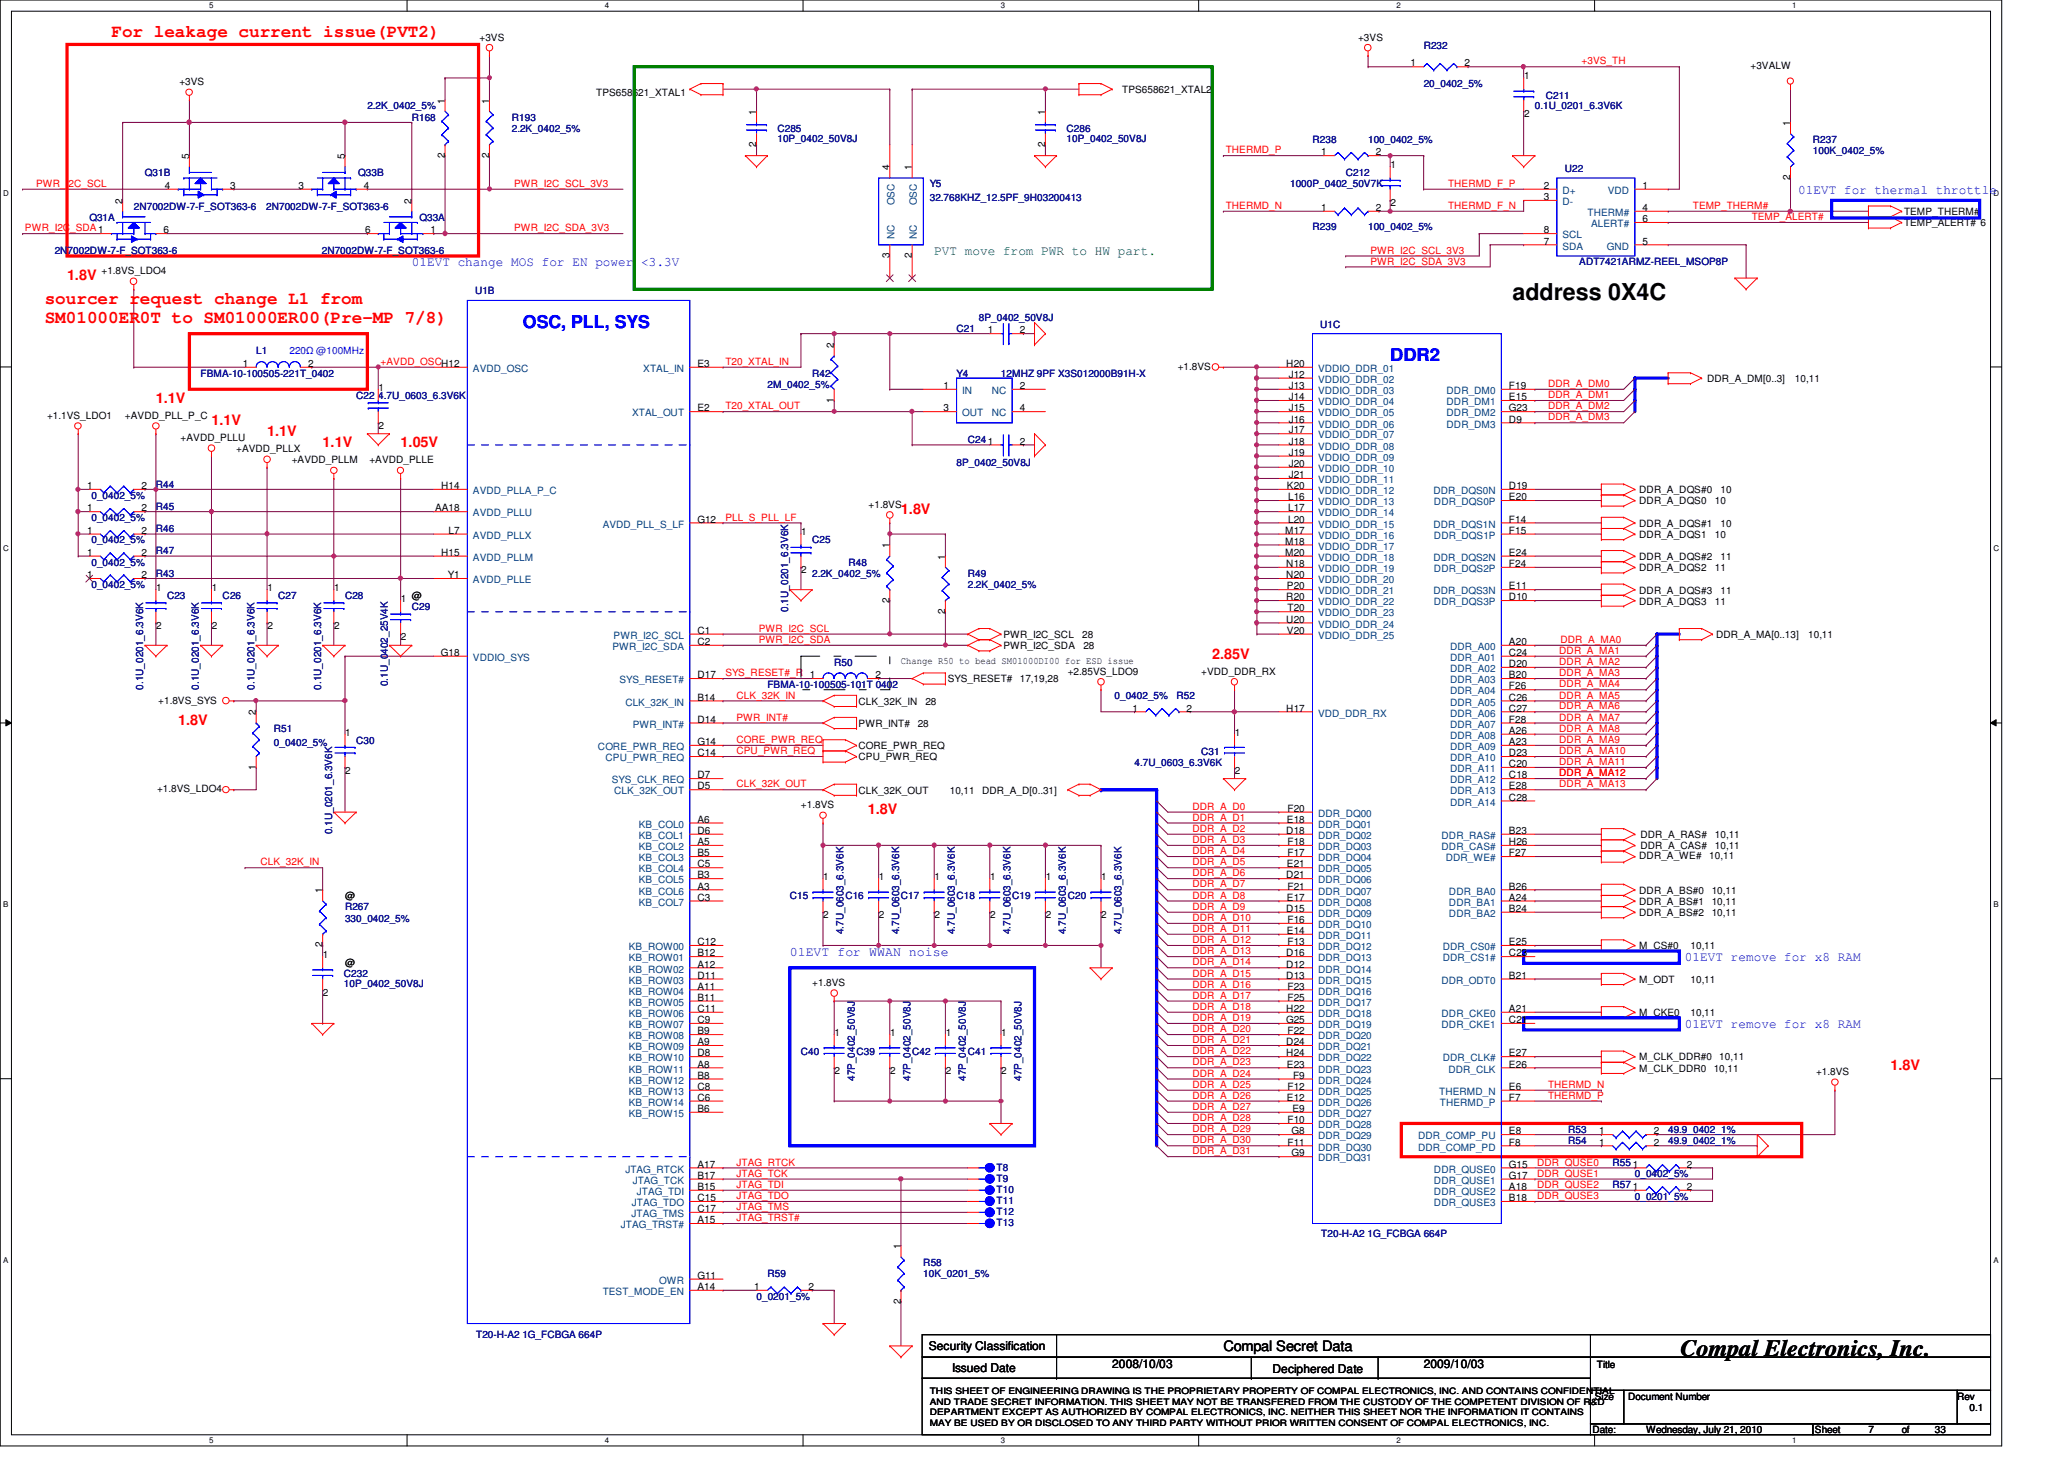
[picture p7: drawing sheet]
<svg xmlns="http://www.w3.org/2000/svg" width="297mm" height="210mm" viewBox="0 0 297 210" stroke-linecap="round" stroke-linejoin="round" font-family="sans-serif">
<defs><g id="words">
<g font-size="3.3">
<text x="217.7" y="43.1">address 0X4C</text>
<text x="241.8" y="195.1">Compal Electronics, Inc.</text>
</g>
<g font-size="2.5" fill="#f00">
<text x="16" y="5.3">For leakage current issue(PVT2)</text>
<text x="6.4" y="43.7">sourcer request change L1 from</text>
<text x="6.4" y="46.5">SM01000ER0T to SM01000ER00(Pre-MP 7/8)</text>
</g>
<g font-size="2.5" fill="#00f">
<text x="75.3" y="47.2">OSC, PLL, SYS</text>
<text x="200.1" y="52">DDR2</text>
</g>
<g font-size="2.1" fill="#f00">
<text x="9.6" y="40.3">1.8V</text>
<text x="22.4" y="57.9">1.1V</text>
<text x="30.4" y="61.1">1.1V</text>
<text x="38.4" y="62.7">1.1V</text>
<text x="46.4" y="64.3">1.1V</text>
<text x="57.7" y="64.3">1.05V</text>
<text x="129.7" y="73.9">1.8V</text>
<text x="174.5" y="94.7">2.85V</text>
<text x="25.7" y="104.3">1.8V</text>
<text x="124.9" y="117.1">1.8V</text>
<text x="272.1" y="153.9">1.8V</text>
</g>
<text font-size="2.1" x="176.1" y="194.4">Compal Secret Data</text>
<g font-size="1.9" fill="#00f">
<text x="258.8" y="27.9">01EVT for thermal throttle</text>
<text x="59.3" y="38.3">01EVT change MOS for EN power &lt;3.3V</text>
<text x="113.7" y="137.5">01EVT for WWAN noise</text>
<text x="242.5" y="138.3">01EVT remove for x8 RAM</text>
<text x="242.5" y="147.9">01EVT remove for x8 RAM</text>
</g>
<text font-size="1.9" fill="#008000" x="134.4" y="36.7">PVT move from PWR to HW part.</text>
<g font-size="1.7">
<text x="133.7" y="194.3">Security Classification</text>
<text x="137" y="197.3">Issued Date</text>
<text x="160.1" y="196.8">2008/10/03</text>
<text x="183.1" y="197.5">Deciphered Date</text>
<text x="204.9" y="196.8">2009/10/03</text>
</g>
<g font-size="1.4">
<text x="69" y="5.8">+3VS</text>
<text x="195.4" y="5.8">+3VS</text>
<text x="203" y="9.6">1</text>
<text x="210.8" y="9.6">2</text>
<text x="219.3" y="11.4">1</text>
<text x="251.9" y="10">+3VALW</text>
<text x="25.8" y="12.2">+3VS</text>
<text x="64" y="14.9" transform="rotate(-90 64 14.9)">1</text>
<text x="70.4" y="14.9" transform="rotate(-90 70.4 14.9)">1</text>
<text x="85.8" y="13.8">TPS658621_XTAL1</text>
<text x="108.8" y="16.5" transform="rotate(-90 108.8 16.5)">1</text>
<text x="150.4" y="16.5" transform="rotate(-90 150.4 16.5)">1</text>
<text x="161.5" y="13.4">TPS658621_XTAL2</text>
<text x="219.3" y="16.8">2</text>
<text x="27.2" y="22.9" transform="rotate(-90 27.2 22.9)">5</text>
<text x="49.6" y="22.9" transform="rotate(-90 49.6 22.9)">5</text>
<text x="64" y="22.7" transform="rotate(-90 64 22.7)">2</text>
<text x="70.4" y="22.7" transform="rotate(-90 70.4 22.7)">2</text>
<text x="108.8" y="21.1" transform="rotate(-90 108.8 21.1)">2</text>
<text x="150.4" y="21.1" transform="rotate(-90 150.4 21.1)">2</text>
<text x="190.2" y="22.4">1</text>
<text x="198" y="22.4">2</text>
<text x="257.6" y="18.1" transform="rotate(-90 257.6 18.1)">1</text>
<text x="17.6" y="29.3" transform="rotate(-90 17.6 29.3)">2</text>
<text x="23.7" y="27.2">4</text>
<text x="33.1" y="27.2">3</text>
<text x="43" y="27.2">3</text>
<text x="52.4" y="27.2">4</text>
<text x="59.2" y="29.3" transform="rotate(-90 59.2 29.3)">2</text>
<text x="128" y="24.5" transform="rotate(-90 128 24.5)">4</text>
<text x="131.2" y="24.5" transform="rotate(-90 131.2 24.5)">1</text>
<text x="200.1" y="24.2">1</text>
<text x="200.1" y="29.7">2</text>
<text x="222.2" y="27.2">2</text>
<text x="222.2" y="28.8">3</text>
<text x="236.4" y="27.2">1</text>
<text x="257.6" y="25.9" transform="rotate(-90 257.6 25.9)">2</text>
<text x="23.5" y="33.6">6</text>
<text x="52.5" y="33.6">6</text>
<text x="62" y="33.6">1</text>
<text x="190.2" y="30.4">1</text>
<text x="198" y="30.4">2</text>
<text x="222.2" y="35.2">7</text>
<text x="222.2" y="33.6">8</text>
<text x="236.4" y="30.4">4</text>
<text x="236.4" y="32">6</text>
<text x="236.4" y="35.2">5</text>
<text x="274" y="32.6">TEMP_ALERT# 6</text>
<text x="274" y="31">TEMP_THERM#</text>
<text x="14.6" y="39.5">+1.8VS_LDO4</text>
<text x="128" y="37.1" transform="rotate(-90 128 37.1)">3</text>
<text x="131.2" y="37.1" transform="rotate(-90 131.2 37.1)">2</text>
<text x="142.2" y="48">1</text>
<text x="146.8" y="48">2</text>
<text x="35" y="52.8">1</text>
<text x="44.4" y="52.8">2</text>
<text x="100.4" y="52.8">E3</text>
<text x="120" y="50.1" transform="rotate(-90 120 50.1)">2</text>
<text x="169.5" y="53.2">+1.8VS</text>
<text x="185.1" y="52.8">H20</text>
<text x="54.5" y="56.2">1</text>
<text x="100.4" y="59.2">E2</text>
<text x="120" y="57.9" transform="rotate(-90 120 57.9)">1</text>
<text x="135.8" y="56">1</text>
<text x="135.8" y="59.2">3</text>
<text x="146.8" y="56">2</text>
<text x="146.8" y="59.2">4</text>
<text x="185.5" y="54.4">J12</text>
<text x="185.5" y="56">J13</text>
<text x="185.5" y="57.6">J14</text>
<text x="185.5" y="59.2">J15</text>
<text x="217.2" y="56">F19</text>
<text x="217.2" y="57.6">E15</text>
<text x="217.2" y="59.2">G23</text>
<text x="245.7" y="55">DDR_A_DM[0..3]</text>
<text x="258.3" y="55">10,11</text>
<text x="6.8" y="60.2">+1.1VS_LDO1</text>
<text x="18" y="60.2">+AVDD_PLL_P_C</text>
<text x="26" y="63.5">+AVDD_PLLU</text>
<text x="34" y="65.1">+AVDD_PLLX</text>
<text x="54.5" y="61.7">2</text>
<text x="146.8" y="64">2</text>
<text x="185.5" y="60.8">J16</text>
<text x="185.5" y="62.4">J17</text>
<text x="185.5" y="64">J18</text>
<text x="185.5" y="65.6">J19</text>
<text x="217.2" y="60.8">D9</text>
<text x="12.5" y="70.4">1</text>
<text x="20.4" y="70.4">2</text>
<text x="42" y="66.6">+AVDD_PLLM</text>
<text x="53.2" y="66.6">+AVDD_PLLE</text>
<text x="63.5" y="70.4">H14</text>
<text x="185.2" y="70.4">K20</text>
<text x="185.4" y="72">L16</text>
<text x="185.5" y="67.2">J20</text>
<text x="185.5" y="68.8">J21</text>
<text x="217.2" y="70.4">D19</text>
<text x="217.2" y="72">E20</text>
<text x="235.9" y="71">DDR_A_DQS#0</text>
<text x="247.6" y="71">10</text>
<text x="12.5" y="76.8">1</text>
<text x="12.5" y="73.6">1</text>
<text x="20.4" y="76.8">2</text>
<text x="20.4" y="73.6">2</text>
<text x="62.6" y="73.6">AA18</text>
<text x="64.6" y="76.8">L7</text>
<text x="100.4" y="75.2">G12</text>
<text x="115.3" y="77">1</text>
<text x="125" y="73.1">+1.8VS</text>
<text x="185" y="76.8">M17</text>
<text x="185.4" y="73.6">L17</text>
<text x="185.4" y="75.2">L20</text>
<text x="217.2" y="75.2">F14</text>
<text x="217.2" y="76.8">F15</text>
<text x="235.9" y="72.6">DDR_A_DQS0</text>
<text x="235.9" y="77.4">DDR_A_DQS1</text>
<text x="235.9" y="75.8">DDR_A_DQS#1</text>
<text x="246.8" y="72.6">10</text>
<text x="246.8" y="77.4">10</text>
<text x="247.6" y="75.8">10</text>
<text x="12.5" y="80">1</text>
<text x="12.5" y="83.2">1</text>
<text x="20.4" y="80">2</text>
<text x="20.4" y="83.2">2</text>
<text x="63.5" y="80">H15</text>
<text x="64.5" y="83.2">Y1</text>
<text x="115.3" y="82.5">2</text>
<text x="128" y="78.9" transform="rotate(-90 128 78.9)">1</text>
<text x="136" y="80.5" transform="rotate(-90 136 80.5)">1</text>
<text x="185" y="78.4">M18</text>
<text x="185" y="80">M20</text>
<text x="185.1" y="81.6">N18</text>
<text x="185.1" y="83.2">N20</text>
<text x="217.2" y="80">E24</text>
<text x="217.2" y="81.6">F24</text>
<text x="235.9" y="82.2">DDR_A_DQS2</text>
<text x="235.9" y="80.6">DDR_A_DQS#2</text>
<text x="246.8" y="82.2">11</text>
<text x="247.6" y="80.6">11</text>
<text x="22.5" y="85">1</text>
<text x="30.5" y="85">1</text>
<text x="38.5" y="85">1</text>
<text x="48.1" y="85">1</text>
<text x="57.7" y="86.6">1</text>
<text x="59.3" y="86.2">@</text>
<text x="128" y="86.7" transform="rotate(-90 128 86.7)">2</text>
<text x="136" y="88.3" transform="rotate(-90 136 88.3)">2</text>
<text x="185.1" y="86.4">R20</text>
<text x="185.1" y="89.6">U20</text>
<text x="185.2" y="84.8">P20</text>
<text x="185.3" y="88">T20</text>
<text x="217.2" y="84.8">E11</text>
<text x="217.2" y="86.4">D10</text>
<text x="235.9" y="87">DDR_A_DQS3</text>
<text x="235.9" y="85.4">DDR_A_DQS#3</text>
<text x="246.8" y="87">11</text>
<text x="247.6" y="85.4">11</text>
<text x="22.5" y="90.5">2</text>
<text x="30.5" y="90.5">2</text>
<text x="38.5" y="90.5">2</text>
<text x="48.1" y="90.5">2</text>
<text x="57.7" y="92.1">2</text>
<text x="63.5" y="94.4">G18</text>
<text x="100.4" y="91.2">C1</text>
<text x="100.4" y="92.8">C2</text>
<text x="129.7" y="95.6">Change R50 to bead SM01000DI00 for ESD issue</text>
<text x="144.4" y="91.8">PWR_I2C_SCL</text>
<text x="144.4" y="93.4">PWR_I2C_SDA</text>
<text x="155.7" y="91.8">28</text>
<text x="155.9" y="93.4">28</text>
<text x="185.2" y="91.2">V20</text>
<text x="217.2" y="92.8">A20</text>
<text x="217.2" y="94.4">C24</text>
<text x="217.2" y="96">D20</text>
<text x="247" y="91.8">DDR_A_MA[0..13]</text>
<text x="260.2" y="91.8">10,11</text>
<text x="22.8" y="101.2">+1.8VS_SYS</text>
<text x="100.4" y="97.6">D17</text>
<text x="100.4" y="100.8">B14</text>
<text x="116.5" y="97.6">1</text>
<text x="123.6" y="101.4">CLK_32K_IN</text>
<text x="126" y="97.6">2</text>
<text x="133.2" y="101.4">28</text>
<text x="136.4" y="98.2">SYS_RESET#</text>
<text x="146.8" y="98.2">17,19,28</text>
<text x="153.7" y="97.1">+2.85VS_LDO9</text>
<text x="172.9" y="97.1">+VDD_DDR_RX</text>
<text x="217.2" y="97.6">B20</text>
<text x="217.2" y="99.2">F26</text>
<text x="217.2" y="100.8">C26</text>
<text x="36.8" y="102.9" transform="rotate(-90 36.8 102.9)">2</text>
<text x="49.7" y="105.8">1</text>
<text x="100.4" y="104">D14</text>
<text x="100.4" y="107.2">G14</text>
<text x="123.6" y="104.6">PWR_INT#</text>
<text x="123.6" y="107.8">CORE_PWR_REQ</text>
<text x="132.1" y="104.6">28</text>
<text x="163" y="102.4">1</text>
<text x="170.8" y="102.4">2</text>
<text x="177.7" y="105.8">1</text>
<text x="185.1" y="102.4">H17</text>
<text x="217.2" y="102.4">C27</text>
<text x="217.2" y="104">F28</text>
<text x="217.2" y="105.6">A26</text>
<text x="217.2" y="107.2">A23</text>
<text x="36.8" y="110.7" transform="rotate(-90 36.8 110.7)">1</text>
<text x="49.7" y="111.3">2</text>
<text x="100.4" y="108.8">C14</text>
<text x="100.4" y="112">D7</text>
<text x="100.4" y="113.6">D5</text>
<text x="123.6" y="109.4">CPU_PWR_REQ</text>
<text x="177.7" y="111.3">2</text>
<text x="217.2" y="108.8">D23</text>
<text x="217.2" y="110.4">C20</text>
<text x="217.2" y="112">C18</text>
<text x="217.2" y="113.6">E28</text>
<text x="22.6" y="114">+1.8VS_LDO4</text>
<text x="100.4" y="118.4">A6</text>
<text x="100.4" y="120">D6</text>
<text x="115.3" y="116.2">+1.8VS</text>
<text x="123.6" y="114.2">CLK_32K_OUT</text>
<text x="136.7" y="114.2">10,11</text>
<text x="141.3" y="114.2">DDR_A_D[0..31]</text>
<text x="185.1" y="120">D18</text>
<text x="185.2" y="118.4">E18</text>
<text x="185.3" y="116.8">F20</text>
<text x="217.2" y="115.2">C28</text>
<text x="217.2" y="120">B23</text>
<text x="100.4" y="121.6">A5</text>
<text x="100.4" y="123.2">B5</text>
<text x="100.4" y="124.8">C5</text>
<text x="185.2" y="124.8">E21</text>
<text x="185.3" y="121.6">F18</text>
<text x="185.3" y="123.2">F17</text>
<text x="217.2" y="121.6">H26</text>
<text x="217.2" y="123.2">F27</text>
<text x="235.9" y="123.6">DDR_A_WE#</text>
<text x="236.1" y="122.2">DDR_A_CAS#</text>
<text x="236.1" y="120.6">DDR_A_RAS#</text>
<text x="246" y="123.6">10,11</text>
<text x="246.8" y="122.2">10,11</text>
<text x="246.8" y="120.6">10,11</text>
<text x="46.4" y="128.5" transform="rotate(-90 46.4 128.5)">1</text>
<text x="49.7" y="129.4">@</text>
<text x="100.4" y="126.4">B3</text>
<text x="100.4" y="128">A3</text>
<text x="100.4" y="129.6">C3</text>
<text x="118.5" y="126.6">1</text>
<text x="126.5" y="126.6">1</text>
<text x="134.5" y="126.6">1</text>
<text x="142.5" y="126.6">1</text>
<text x="150.5" y="126.6">1</text>
<text x="158.5" y="126.6">1</text>
<text x="185.1" y="126.4">D21</text>
<text x="185.1" y="131.2">D15</text>
<text x="185.2" y="129.6">E17</text>
<text x="185.3" y="128">F21</text>
<text x="217.2" y="128">B26</text>
<text x="217.2" y="129.6">A24</text>
<text x="217.2" y="131.2">B24</text>
<text x="235.9" y="131.8">DDR_A_BS#2</text>
<text x="235.9" y="128.6">DDR_A_BS#0</text>
<text x="235.9" y="130.2">DDR_A_BS#1</text>
<text x="246.3" y="131.8">10,11</text>
<text x="246.3" y="128.6">10,11</text>
<text x="246.3" y="130.2">10,11</text>
<text x="46.4" y="136.3" transform="rotate(-90 46.4 136.3)">2</text>
<text x="46.5" y="137.8">1</text>
<text x="100.4" y="136">C12</text>
<text x="100.4" y="137.6">B12</text>
<text x="118.5" y="132.1">2</text>
<text x="126.5" y="132.1">2</text>
<text x="134.5" y="132.1">2</text>
<text x="142.5" y="132.1">2</text>
<text x="150.5" y="132.1">2</text>
<text x="158.5" y="132.1">2</text>
<text x="185.1" y="137.6">D16</text>
<text x="185.2" y="134.4">E14</text>
<text x="185.3" y="132.8">F16</text>
<text x="185.3" y="136">F13</text>
<text x="217.2" y="136">E25</text>
<text x="217.2" y="137.6">C23</text>
<text x="235.9" y="136.6">M_CS#0</text>
<text x="243.3" y="136.6">10,11</text>
<text x="46.5" y="143.3">2</text>
<text x="49.7" y="139">@</text>
<text x="100.4" y="139.2">A12</text>
<text x="100.4" y="140.8">D11</text>
<text x="100.4" y="142.4">A11</text>
<text x="100.4" y="144">B11</text>
<text x="116.9" y="141.9">+1.8VS</text>
<text x="185.1" y="139.2">D12</text>
<text x="185.1" y="140.8">D13</text>
<text x="185.3" y="142.4">F23</text>
<text x="185.3" y="144">F25</text>
<text x="217.2" y="140.8">B21</text>
<text x="235.9" y="141.4">M_ODT</text>
<text x="243.3" y="141.4">10,11</text>
<text x="100.4" y="145.6">C11</text>
<text x="100.4" y="147.2">C9</text>
<text x="100.4" y="148.8">B9</text>
<text x="120.1" y="149">1</text>
<text x="128.1" y="149">1</text>
<text x="136.1" y="149">1</text>
<text x="144.1" y="149">1</text>
<text x="185.1" y="147.2">G25</text>
<text x="185.1" y="145.6">H22</text>
<text x="185.3" y="148.8">F22</text>
<text x="217.2" y="145.6">A21</text>
<text x="217.2" y="147.2">C21</text>
<text x="235.9" y="146.2">M_CKE0</text>
<text x="243.3" y="146.2">10,11</text>
<text x="100.4" y="150.4">A9</text>
<text x="100.4" y="152">D8</text>
<text x="100.4" y="153.6">A8</text>
<text x="100.4" y="155.2">B8</text>
<text x="120.1" y="154.5">2</text>
<text x="128.1" y="154.5">2</text>
<text x="136.1" y="154.5">2</text>
<text x="144.1" y="154.5">2</text>
<text x="185.1" y="150.4">D24</text>
<text x="185.1" y="152">H24</text>
<text x="185.2" y="153.6">E23</text>
<text x="186.1" y="155.2">F9</text>
<text x="217.2" y="152">E27</text>
<text x="217.2" y="153.6">E26</text>
<text x="235.9" y="152.6">M_CLK_DDR#0</text>
<text x="235.9" y="154.2">M_CLK_DDR0</text>
<text x="246.6" y="154.2">10,11</text>
<text x="247.4" y="152.6">10,11</text>
<text x="261.4" y="154.6">+1.8VS</text>
<text x="100.4" y="156.8">C8</text>
<text x="100.4" y="158.4">C6</text>
<text x="100.4" y="160">B6</text>
<text x="185.2" y="158.4">E12</text>
<text x="185.3" y="156.8">F12</text>
<text x="185.3" y="161.6">F10</text>
<text x="186" y="160">E9</text>
<text x="217.2" y="156.8">E6</text>
<text x="217.2" y="158.4">F7</text>
<text x="100.4" y="168">A17</text>
<text x="185.3" y="164.8">F11</text>
<text x="185.9" y="163.2">G8</text>
<text x="185.9" y="166.4">G9</text>
<text x="217.2" y="163.2">E8</text>
<text x="217.2" y="164.8">F8</text>
<text x="217.2" y="168">G15</text>
<text x="230.2" y="163.2">1</text>
<text x="230.2" y="164.8">1</text>
<text x="235" y="168">1</text>
<text x="238" y="163.2">2</text>
<text x="238" y="164.8">2</text>
<text x="242.8" y="168">2</text>
<text x="100.4" y="169.6">B17</text>
<text x="100.4" y="171.2">B15</text>
<text x="100.4" y="172.8">C15</text>
<text x="217.2" y="169.6">G17</text>
<text x="217.2" y="171.2">A18</text>
<text x="217.2" y="172.8">B18</text>
<text x="235" y="171.2">1</text>
<text x="242.8" y="171.2">2</text>
<text x="100.4" y="174.4">C17</text>
<text x="100.4" y="176">A15</text>
<text x="129.6" y="179.7" transform="rotate(-90 129.6 179.7)">1</text>
<text x="100.4" y="184">G11</text>
<text x="100.4" y="185.6">A14</text>
<text x="108.5" y="185.6">1</text>
<text x="116.4" y="185.6">2</text>
<text x="129.6" y="187.5" transform="rotate(-90 129.6 187.5)">2</text>
<text x="229.8" y="196.8">Title</text>
<text x="229.5" y="201.4">Size</text>
<text x="234.3" y="201.4">Document Number</text>
<text x="281.7" y="201.4">Rev</text>
<text x="283.5" y="203">0.1</text>
<text x="229.2" y="206.2">Date:</text>
<text x="236.9" y="206.2">Wednesday, July 21, 2010</text>
<text x="261.2" y="206.2">Sheet</text>
<text x="268.9" y="206.2">7</text>
<text x="273.7" y="206.2">of</text>
<text x="278.5" y="206.2">33</text>
</g>
<g font-size="1.4" fill="#000080">
<text x="204.9" y="7">R232</text>
<text x="52.9" y="15.7">2.2K_0402_5%</text>
<text x="59.3" y="17.4">R168</text>
<text x="73.7" y="17.4">R193</text>
<text x="204.9" y="12.6">20_0402_5%</text>
<text x="220.9" y="15.7">0.1U_0201_6.3V6K</text>
<text x="222.5" y="14.2">C211</text>
<text x="73.7" y="19">2.2K_0402_5%</text>
<text x="111.9" y="19">C285</text>
<text x="111.9" y="20.4">10P_0402_50V8J</text>
<text x="153.5" y="19">C286</text>
<text x="153.5" y="20.4">10P_0402_50V8J</text>
<text x="188.9" y="20.6">R238</text>
<text x="196.9" y="20.6">100_0402_5%</text>
<text x="260.9" y="20.6">R237</text>
<text x="260.9" y="22.2">100K_0402_5%</text>
<text x="20.9" y="25.4">Q31B</text>
<text x="51.6" y="25.4">Q33B</text>
<text x="133.8" y="27">Y5</text>
<text x="133.8" y="28.9">32.768KHZ_12.5PF_9H03200413</text>
<text x="185.7" y="27">1000P_0402_50V7K</text>
<text x="193.7" y="25.4">C212</text>
<text x="225.2" y="24.7">U22</text>
<text x="12.9" y="31.7">Q31A</text>
<text x="19.3" y="30.2">2N7002DW-7-F_SOT363-6</text>
<text x="38.3" y="30.2">2N7002DW-7-F_SOT363-6</text>
<text x="60.4" y="31.7">Q33A</text>
<text x="188.9" y="33.1">R239</text>
<text x="196.9" y="33.1">100_0402_5%</text>
<text x="7.9" y="36.6">2N7002DW-7-F_SOT363-6</text>
<text x="46.3" y="36.6">2N7002DW-7-F_SOT363-6</text>
<text x="227.3" y="38.2">ADT7421ARMZ-REEL_MSOP8P</text>
<text x="68.4" y="42.3">U1B</text>
<text x="137.7" y="47.8">C21</text>
<text x="140.9" y="46.2">8P_0402_50V8J</text>
<text x="190" y="47.1">U1C</text>
<text x="36.9" y="51">L1</text>
<text x="28.9" y="54.2">FBMA-10-100505-221T_0402</text>
<text x="51.3" y="57.4">C22 4.7U_0603_6.3V6K</text>
<text x="110.4" y="55.8">2M_0402_5%</text>
<text x="116.9" y="54.2">R42</text>
<text x="137.7" y="54.2">Y4</text>
<text x="144.1" y="54.2">12MHZ 9PF X3S012000B91H-X</text>
<text x="139.3" y="63.8">C241</text>
<text x="13.2" y="71.8">0_0402_5%</text>
<text x="22.4" y="70.2">R44</text>
<text x="137.7" y="67">8P_0402_50V8J</text>
<text x="13.2" y="75">0_0402_5%</text>
<text x="22.4" y="76.6">R46</text>
<text x="22.4" y="73.4">R45</text>
<text x="13.2" y="78.2">0_0402_5%</text>
<text x="13.2" y="81.4">0_0402_5%</text>
<text x="22.4" y="79.8">R47</text>
<text x="22.4" y="83">R43</text>
<text x="116.9" y="83">2.2K_0402_5%</text>
<text x="116.9" y="78.2">C25</text>
<text x="122.1" y="81.4">R48</text>
<text x="139.3" y="83">R49</text>
<text x="13.2" y="84.6">0_0402_5%</text>
<text x="24" y="86.2">C23</text>
<text x="32" y="86.2">C26</text>
<text x="40" y="86.2">C27</text>
<text x="49.7" y="86.2">C28</text>
<text x="59.3" y="87.8">C29</text>
<text x="113.4" y="88" transform="rotate(-90 113.4 88)">0.1U_0201_6.3V6K</text>
<text x="139.3" y="84.6">2.2K_0402_5%</text>
<text x="120.1" y="95.8">R50</text>
<text x="20.6" y="99.2" transform="rotate(-90 20.6 99.2)">0.1U_0201_6.3V6K</text>
<text x="28.6" y="99.2" transform="rotate(-90 28.6 99.2)">0.1U_0201_6.3V6K</text>
<text x="36.6" y="99.2" transform="rotate(-90 36.6 99.2)">0.1U_0201_6.3V6K</text>
<text x="46.2" y="99.2" transform="rotate(-90 46.2 99.2)">0.1U_0201_6.3V6K</text>
<text x="55.8" y="98.7" transform="rotate(-90 55.8 98.7)">0.1U_0402_25V4K</text>
<text x="110.4" y="99">FBMA-10-100505-101T 0402</text>
<text x="160.4" y="100.6">0_0402_5%</text>
<text x="169.3" y="100.6">R52</text>
<text x="39.4" y="105.4">R51</text>
<text x="39.4" y="107.3">0_0402_5%</text>
<text x="51.3" y="107">C30</text>
<text x="163.3" y="110.2">4.7U_0603_6.3V6K</text>
<text x="172.9" y="108.6">C31</text>
<text x="47.8" y="120" transform="rotate(-90 47.8 120)">0.1U_0201_6.3V6K</text>
<text x="49.7" y="131">R267</text>
<text x="113.7" y="129.4">C15</text>
<text x="121.7" y="129.4">C16</text>
<text x="129.7" y="129.4">C17</text>
<text x="137.7" y="129.4">C18</text>
<text x="145.7" y="129.4">C19</text>
<text x="153.7" y="129.4">C20</text>
<text x="49.7" y="132.6">330_0402_5%</text>
<text x="121.4" y="134.4" transform="rotate(-90 121.4 134.4)">4.7U_0603_6.3V6K</text>
<text x="129.4" y="134.4" transform="rotate(-90 129.4 134.4)">4.7U_0603_6.3V6K</text>
<text x="137.4" y="134.4" transform="rotate(-90 137.4 134.4)">4.7U_0603_6.3V6K</text>
<text x="145.4" y="134.4" transform="rotate(-90 145.4 134.4)">4.7U_0603_6.3V6K</text>
<text x="153.4" y="134.4" transform="rotate(-90 153.4 134.4)">4.7U_0603_6.3V6K</text>
<text x="161.4" y="134.4" transform="rotate(-90 161.4 134.4)">4.7U_0603_6.3V6K</text>
<text x="49.5" y="140.6">C232</text>
<text x="49.5" y="142">10P_0402_50V8J</text>
<text x="115.3" y="151.8">C40</text>
<text x="123" y="155.5" transform="rotate(-90 123 155.5)">47P_0402_50V8J</text>
<text x="123.3" y="151.8">C39</text>
<text x="131" y="155.5" transform="rotate(-90 131 155.5)">47P_0402_50V8J</text>
<text x="131.3" y="151.8">C42</text>
<text x="139" y="155.5" transform="rotate(-90 139 155.5)">47P_0402_50V8J</text>
<text x="139.3" y="151.8">C41</text>
<text x="147" y="155.5" transform="rotate(-90 147 155.5)">47P_0402_50V8J</text>
<text x="225.7" y="163">R53</text>
<text x="225.7" y="164.6">R54</text>
<text x="232.1" y="167.8">R55</text>
<text x="240.1" y="163">49.9_0402_1%</text>
<text x="240.1" y="164.6">49.9_0402_1%</text>
<text x="143.4" y="173.2">T11</text>
<text x="143.4" y="168.4">T8</text>
<text x="143.4" y="171.6">T10</text>
<text x="143.4" y="170">T9</text>
<text x="232.1" y="171">R57</text>
<text x="235.3" y="172.6">0_0201_5%</text>
<text x="235.3" y="169.4">0_0402_5%</text>
<text x="143.4" y="176.4">T13</text>
<text x="143.4" y="174.8">T12</text>
<text x="190.2" y="178">T20-H-A2 1G_FCBGA 664P</text>
<text x="110.4" y="183.8">R59</text>
<text x="132.9" y="182.2">R58</text>
<text x="132.9" y="183.8">10K_0201_5%</text>
<text x="108.9" y="187">0_0201_5%</text>
<text x="68.5" y="192.4">T20-H-A2 1G_FCBGA 664P</text>
</g>
<g font-size="1.4" fill="#f00">
<text x="227.6" y="9.3">+3VS_TH</text>
<text x="176.4" y="22.1">THERMD_P</text>
<text x="5.2" y="26.9">PWR_I2C_SCL</text>
<text x="74" y="26.9">PWR_I2C_SCL_3V3</text>
<text x="208.4" y="26.9">THERMD_F_P</text>
<text x="3.6" y="33.3">PWR_I2C_SDA1</text>
<text x="74" y="33.3">PWR_I2C_SDA_3V3</text>
<text x="176.4" y="30.1">THERMD_N</text>
<text x="208.4" y="30.1">THERMD_F_N</text>
<text x="243.6" y="30.1">TEMP_THERM#</text>
<text x="252.1" y="31.7">TEMP_ALERT#</text>
<text x="197.2" y="36.5">PWR_I2C_SCL_3V3</text>
<text x="197.2" y="38.1">PWR_I2C_SDA_3V3</text>
<text x="54.8" y="52.5">+AVDD_OSCH12</text>
<text x="104.4" y="52.5">T20_XTAL_IN</text>
<text x="104.4" y="58.9">T20_XTAL_OUT</text>
<text x="222.8" y="57.3">DDR_A_DM1</text>
<text x="222.8" y="58.9">DDR_A_DM2</text>
<text x="222.8" y="55.7">DDR_A_DM0</text>
<text x="222.8" y="60.5">DDR_A_DM3</text>
<text x="104.4" y="74.9">PLL_S_PLL_LF</text>
<text x="109.2" y="90.9">PWR_I2C_SCL</text>
<text x="109.2" y="92.5">PWR_I2C_SDA</text>
<text x="224.4" y="95.7">DDR_A_MA2</text>
<text x="224.4" y="94.1">DDR_A_MA1</text>
<text x="224.6" y="92.5">DDR_A_MA0</text>
<text x="104.4" y="97.3">SYS_RESET#_R</text>
<text x="106" y="100.5">CLK_32K_IN</text>
<text x="224.4" y="98.9">DDR_A_MA4</text>
<text x="224.4" y="100.5">DDR_A_MA5</text>
<text x="224.4" y="97.3">DDR_A_MA3</text>
<text x="106" y="103.7">PWR_INT#</text>
<text x="106" y="106.9">CORE_PWR_REQ</text>
<text x="224.4" y="105.3">DDR_A_MA8</text>
<text x="224.4" y="103.7">DDR_A_MA7</text>
<text x="224.4" y="102.1">DDR_A_MA6</text>
<text x="224.4" y="106.9">DDR_A_MA9</text>
<text x="106" y="108.5">CPU_PWR_REQ</text>
<text x="106" y="113.3">CLK_32K_OUT</text>
<text x="224.4" y="111.7">DDR_A_MA12</text>
<text x="224.4" y="108.5">DDR_A_MA10</text>
<text x="224.4" y="110.1">DDR_A_MA11</text>
<text x="224.4" y="113.3">DDR_A_MA13</text>
<text x="171.6" y="119.7">DDR_A_D2</text>
<text x="171.6" y="118.1">DDR_A_D1</text>
<text x="171.6" y="116.5">DDR_A_D0</text>
<text x="37.5" y="124.5">CLK_32K_IN</text>
<text x="171.6" y="121.3">DDR_A_D3</text>
<text x="171.6" y="122.9">DDR_A_D4</text>
<text x="171.6" y="124.5">DDR_A_D5</text>
<text x="171.6" y="129.3">DDR_A_D8</text>
<text x="171.6" y="127.7">DDR_A_D7</text>
<text x="171.6" y="126.1">DDR_A_D6</text>
<text x="171.6" y="130.9">DDR_A_D9</text>
<text x="171.6" y="135.7">DDR_A_D12</text>
<text x="171.6" y="137.3">DDR_A_D13</text>
<text x="171.6" y="132.5">DDR_A_D10</text>
<text x="171.6" y="134.1">DDR_A_D11</text>
<text x="171.6" y="138.9">DDR_A_D14</text>
<text x="171.6" y="140.5">DDR_A_D15</text>
<text x="171.6" y="142.1">DDR_A_D16</text>
<text x="171.6" y="143.7">DDR_A_D17</text>
<text x="171.6" y="146.9">DDR_A_D19</text>
<text x="171.6" y="148.5">DDR_A_D20</text>
<text x="171.6" y="145.3">DDR_A_D18</text>
<text x="171.6" y="154.9">DDR_A_D24</text>
<text x="171.6" y="150.1">DDR_A_D21</text>
<text x="171.6" y="151.7">DDR_A_D22</text>
<text x="171.6" y="153.3">DDR_A_D23</text>
<text x="171.6" y="156.5">DDR_A_D25</text>
<text x="171.6" y="158.1">DDR_A_D26</text>
<text x="171.6" y="159.7">DDR_A_D27</text>
<text x="171.6" y="161.3">DDR_A_D28</text>
<text x="222.8" y="156.5">THERMD_N</text>
<text x="222.8" y="158.1">THERMD_P</text>
<text x="106" y="167.7">JTAG_RTCK</text>
<text x="171.6" y="166.1">DDR_A_D31</text>
<text x="171.6" y="164.5">DDR_A_D30</text>
<text x="171.6" y="162.9">DDR_A_D29</text>
<text x="221.2" y="167.7">DDR_QUSE0</text>
<text x="106" y="169.3">JTAG_TCK</text>
<text x="106" y="172.5">JTAG_TDO</text>
<text x="106" y="170.9">JTAG_TDI</text>
<text x="221.2" y="169.3">DDR_QUSE1</text>
<text x="221.2" y="170.9">DDR_QUSE2</text>
<text x="221.2" y="172.5">DDR_QUSE3</text>
<text x="106" y="174.1">JTAG_TMS</text>
<text x="106" y="175.7">JTAG_TRST#</text>
</g>
<g font-size="1.4" fill="#004080">
<text x="128.7" y="29.5" transform="rotate(-90 128.7 29.5)">OSC</text>
<text x="131.9" y="29.5" transform="rotate(-90 131.9 29.5)">OSC</text>
<text x="224.9" y="27.9">D+</text>
<text x="224.9" y="29.5">D-</text>
<text x="231.4" y="27.9">VDD</text>
<text x="128.7" y="34.4" transform="rotate(-90 128.7 34.4)">NC</text>
<text x="131.9" y="34.4" transform="rotate(-90 131.9 34.4)">NC</text>
<text x="224.9" y="35.9">SDA</text>
<text x="224.9" y="34.3">SCL</text>
<text x="228.5" y="31.1">THERM#</text>
<text x="229" y="32.7">ALERT#</text>
<text x="231.3" y="35.9">GND</text>
<text x="68.1" y="53.5">AVDD_OSC</text>
<text x="92.6" y="53.5">XTAL_IN</text>
<text x="189.7" y="53.5">VDDIO_DDR_01</text>
<text x="91" y="59.9">XTAL_OUT</text>
<text x="138.5" y="56.7">IN</text>
<text x="138.5" y="59.9">OUT</text>
<text x="142.7" y="56.7">NC</text>
<text x="142.7" y="59.9">NC</text>
<text x="189.7" y="55.1">VDDIO_DDR_02</text>
<text x="189.7" y="56.7">VDDIO_DDR_03</text>
<text x="189.7" y="58.3">VDDIO_DDR_04</text>
<text x="189.7" y="59.9">VDDIO_DDR_05</text>
<text x="208.2" y="56.7">DDR_DM0</text>
<text x="208.2" y="58.3">DDR_DM1</text>
<text x="208.2" y="59.9">DDR_DM2</text>
<text x="189.7" y="61.5">VDDIO_DDR_06</text>
<text x="189.7" y="63.1">VDDIO_DDR_07</text>
<text x="189.7" y="64.7">VDDIO_DDR_08</text>
<text x="208.2" y="61.5">DDR_DM3</text>
<text x="68.1" y="71.1">AVDD_PLLA_P_C</text>
<text x="189.7" y="66.3">VDDIO_DDR_09</text>
<text x="189.7" y="67.9">VDDIO_DDR_10</text>
<text x="189.7" y="69.5">VDDIO_DDR_11</text>
<text x="189.7" y="71.1">VDDIO_DDR_12</text>
<text x="206.3" y="71.1">DDR_DQS0N</text>
<text x="68.1" y="74.3">AVDD_PLLU</text>
<text x="68.1" y="77.5">AVDD_PLLX</text>
<text x="86.7" y="75.9">AVDD_PLL_S_LF</text>
<text x="189.7" y="72.7">VDDIO_DDR_13</text>
<text x="189.7" y="74.3">VDDIO_DDR_14</text>
<text x="189.7" y="75.9">VDDIO_DDR_15</text>
<text x="189.7" y="77.5">VDDIO_DDR_16</text>
<text x="206.3" y="75.9">DDR_DQS1N</text>
<text x="206.4" y="72.7">DDR_DQS0P</text>
<text x="206.4" y="77.5">DDR_DQS1P</text>
<text x="68.1" y="80.7">AVDD_PLLM</text>
<text x="68.1" y="83.9">AVDD_PLLE</text>
<text x="189.7" y="79.1">VDDIO_DDR_17</text>
<text x="189.7" y="80.7">VDDIO_DDR_18</text>
<text x="189.7" y="82.3">VDDIO_DDR_19</text>
<text x="189.7" y="83.9">VDDIO_DDR_20</text>
<text x="206.3" y="80.7">DDR_DQS2N</text>
<text x="206.4" y="82.3">DDR_DQS2P</text>
<text x="189.7" y="85.5">VDDIO_DDR_21</text>
<text x="189.7" y="87.1">VDDIO_DDR_22</text>
<text x="189.7" y="88.7">VDDIO_DDR_23</text>
<text x="206.3" y="85.5">DDR_DQS3N</text>
<text x="206.4" y="87.1">DDR_DQS3P</text>
<text x="68.1" y="95.1">VDDIO_SYS</text>
<text x="88.1" y="93.5">PWR_I2C_SDA</text>
<text x="88.3" y="91.9">PWR_I2C_SCL</text>
<text x="189.7" y="90.3">VDDIO_DDR_24</text>
<text x="189.7" y="91.9">VDDIO_DDR_25</text>
<text x="208.7" y="93.5">DDR_A00</text>
<text x="208.7" y="95.1">DDR_A01</text>
<text x="89.2" y="98.3">SYS_RESET#</text>
<text x="90" y="101.5">CLK_32K_IN</text>
<text x="208.7" y="96.7">DDR_A02</text>
<text x="208.7" y="98.3">DDR_A03</text>
<text x="208.7" y="99.9">DDR_A04</text>
<text x="208.7" y="101.5">DDR_A05</text>
<text x="86.1" y="107.9">CORE_PWR_REQ</text>
<text x="91.1" y="104.7">PWR_INT#</text>
<text x="189.7" y="103.1">VDD_DDR_RX</text>
<text x="208.7" y="103.1">DDR_A06</text>
<text x="208.7" y="104.7">DDR_A07</text>
<text x="208.7" y="106.3">DDR_A08</text>
<text x="208.7" y="107.9">DDR_A09</text>
<text x="87.2" y="109.5">CPU_PWR_REQ</text>
<text x="88" y="112.7">SYS_CLK_REQ</text>
<text x="208.7" y="109.5">DDR_A10</text>
<text x="208.7" y="111.1">DDR_A11</text>
<text x="208.7" y="112.7">DDR_A12</text>
<text x="88.4" y="114.3">CLK_32K_OUT</text>
<text x="91.9" y="119.1">KB_COL0</text>
<text x="189.7" y="117.5">DDR_DQ00</text>
<text x="189.7" y="119.1">DDR_DQ01</text>
<text x="208.7" y="114.3">DDR_A13</text>
<text x="208.7" y="115.9">DDR_A14</text>
<text x="91.9" y="120.7">KB_COL1</text>
<text x="91.9" y="122.3">KB_COL2</text>
<text x="91.9" y="123.9">KB_COL3</text>
<text x="91.9" y="125.5">KB_COL4</text>
<text x="189.7" y="120.7">DDR_DQ02</text>
<text x="189.7" y="122.3">DDR_DQ03</text>
<text x="189.7" y="123.9">DDR_DQ04</text>
<text x="189.7" y="125.5">DDR_DQ05</text>
<text x="207.5" y="120.7">DDR_RAS#</text>
<text x="207.5" y="122.3">DDR_CAS#</text>
<text x="208.1" y="123.9">DDR_WE#</text>
<text x="91.9" y="127.1">KB_COL5</text>
<text x="91.9" y="128.7">KB_COL6</text>
<text x="91.9" y="130.3">KB_COL7</text>
<text x="189.7" y="127.1">DDR_DQ06</text>
<text x="189.7" y="128.7">DDR_DQ07</text>
<text x="189.7" y="130.3">DDR_DQ08</text>
<text x="189.7" y="131.9">DDR_DQ09</text>
<text x="208.5" y="128.7">DDR_BA0</text>
<text x="208.5" y="130.3">DDR_BA1</text>
<text x="208.5" y="131.9">DDR_BA2</text>
<text x="90.5" y="136.7">KB_ROW00</text>
<text x="189.7" y="133.5">DDR_DQ10</text>
<text x="189.7" y="135.1">DDR_DQ11</text>
<text x="189.7" y="136.7">DDR_DQ12</text>
<text x="207.6" y="136.7">DDR_CS0#</text>
<text x="90.5" y="138.3">KB_ROW01</text>
<text x="90.5" y="139.9">KB_ROW02</text>
<text x="90.5" y="141.5">KB_ROW03</text>
<text x="90.5" y="143.1">KB_ROW04</text>
<text x="189.7" y="138.3">DDR_DQ13</text>
<text x="189.7" y="139.9">DDR_DQ14</text>
<text x="189.7" y="141.5">DDR_DQ15</text>
<text x="189.7" y="143.1">DDR_DQ16</text>
<text x="207.4" y="141.5">DDR_ODT0</text>
<text x="207.6" y="138.3">DDR_CS1#</text>
<text x="90.5" y="144.7">KB_ROW05</text>
<text x="90.5" y="146.3">KB_ROW06</text>
<text x="90.5" y="147.9">KB_ROW07</text>
<text x="90.5" y="149.5">KB_ROW08</text>
<text x="189.7" y="144.7">DDR_DQ17</text>
<text x="189.7" y="146.3">DDR_DQ18</text>
<text x="189.7" y="147.9">DDR_DQ19</text>
<text x="189.7" y="149.5">DDR_DQ20</text>
<text x="207.5" y="146.3">DDR_CKE0</text>
<text x="207.5" y="147.9">DDR_CKE1</text>
<text x="90.5" y="151.1">KB_ROW09</text>
<text x="90.5" y="152.7">KB_ROW10</text>
<text x="90.5" y="154.3">KB_ROW11</text>
<text x="90.5" y="155.9">KB_ROW12</text>
<text x="189.7" y="151.1">DDR_DQ21</text>
<text x="189.7" y="152.7">DDR_DQ22</text>
<text x="189.7" y="154.3">DDR_DQ23</text>
<text x="189.7" y="155.9">DDR_DQ24</text>
<text x="207.6" y="152.7">DDR_CLK#</text>
<text x="208.4" y="154.3">DDR_CLK</text>
<text x="90.5" y="157.5">KB_ROW13</text>
<text x="90.5" y="159.1">KB_ROW14</text>
<text x="90.5" y="160.7">KB_ROW15</text>
<text x="189.7" y="157.5">DDR_DQ25</text>
<text x="189.7" y="159.1">DDR_DQ26</text>
<text x="189.7" y="160.7">DDR_DQ27</text>
<text x="207.1" y="157.5">THERMD_N</text>
<text x="207.2" y="159.1">THERMD_P</text>
<text x="189.7" y="162.3">DDR_DQ28</text>
<text x="189.7" y="163.9">DDR_DQ29</text>
<text x="189.7" y="165.5">DDR_DQ30</text>
<text x="189.7" y="167.1">DDR_DQ31</text>
<text x="204.1" y="163.9">DDR_COMP_PU</text>
<text x="204.1" y="165.5">DDR_COMP_PD</text>
<text x="90" y="168.7">JTAG_RTCK</text>
<text x="90.9" y="173.5">JTAG_TDO</text>
<text x="91.1" y="170.3">JTAG_TCK</text>
<text x="91.6" y="171.9">JTAG_TDI</text>
<text x="206.4" y="168.7">DDR_QUSE0</text>
<text x="206.4" y="170.3">DDR_QUSE1</text>
<text x="206.4" y="171.9">DDR_QUSE2</text>
<text x="206.4" y="173.5">DDR_QUSE3</text>
<text x="89.4" y="176.7">JTAG_TRST#</text>
<text x="90.9" y="175.1">JTAG_TMS</text>
<text x="94.9" y="184.7">OWR</text>
<text x="86.7" y="186.3">TEST_MODE_EN</text>
</g>
<text font-size="1.4" fill="#00f" x="41.7" y="51">220Ω @100MHz</text>
<g font-size="1.3">
<text x="133.8" y="200.6">THIS SHEET OF ENGINEERING DRAWING IS THE PROPRIETARY PROPERTY OF COMPAL ELECTRONICS, INC. AND CONTAINS CONFIDENTIAL</text>
<text x="133.8" y="202.1">AND TRADE SECRET INFORMATION. THIS SHEET MAY NOT BE TRANSFERED FROM THE CUSTODY OF THE COMPETENT DIVISION OF R&amp;D</text>
<text x="133.8" y="203.6">DEPARTMENT EXCEPT AS AUTHORIZED BY COMPAL ELECTRONICS, INC. NEITHER THIS SHEET NOR THE INFORMATION IT CONTAINS</text>
<text x="133.8" y="205.1">MAY BE USED BY OR DISCLOSED TO ANY THIRD PARTY WITHOUT PRIOR WRITTEN CONSENT OF COMPAL ELECTRONICS, INC.</text>
</g>
<g font-size="1.1">
<text x="30.1" y="1.1">5</text>
<text x="87" y="1.1">4</text>
<text x="144" y="1.1">3</text>
<text x="201" y="1.1">2</text>
<text x="257.9" y="1.1">1</text>
<text x=".5" y="28.2">D</text>
<text x="286.9" y="28.2">D</text>
<text x=".5" y="79.3">C</text>
<text x="286.9" y="79.3">C</text>
<text x=".5" y="130.6">B</text>
<text x="286.9" y="130.6">B</text>
<text x=".5" y="181.7">A</text>
<text x="286.9" y="181.7">A</text>
<text x="30.1" y="207.6">5</text>
<text x="87" y="207.6">4</text>
<text x="144" y="207.6">3</text>
<text x="201" y="207.6">2</text>
<text x="257.9" y="207.6">1</text>
</g>
</g></defs>
<path d="M0 0h288.1v208h-288.1zM1.6 1.6h284.9v204.8h-284.9z" fill="none" stroke="#000" stroke-width=".14"/>
<g fill="#fff">
<path d="M30.1 .2h.6v1.2h-.6z"/>
<path d="M30.1 206.6h.6v1.2h-.6z"/>
</g>
<path d="M58.6 0v1.6M58.6 206.4v1.6" fill="none" stroke="#000" stroke-width=".14"/>
<g fill="#fff">
<path d="M87 .2h.6v1.2h-.6z"/>
<path d="M87 206.6h.6v1.2h-.6z"/>
</g>
<path d="M115.6 0v1.6M115.6 206.4v1.6" fill="none" stroke="#000" stroke-width=".14"/>
<g fill="#fff">
<path d="M144 .2h.6v1.2h-.6z"/>
<path d="M144 206.6h.6v1.2h-.6z"/>
</g>
<path d="M172.5 0v1.6M172.5 206.4v1.6" fill="none" stroke="#000" stroke-width=".14"/>
<g fill="#fff">
<path d="M201 .2h.5v1.2h-.5z"/>
<path d="M201 206.6h.5v1.2h-.5z"/>
</g>
<path d="M229.5 0v1.6M229.5 206.4v1.6" fill="none" stroke="#000" stroke-width=".14"/>
<g fill="#fff">
<path d="M257.9 .2h.6v1.2h-.6z"/>
<path d="M257.9 206.6h.6v1.2h-.6z"/>
<path d="M.5 27.2h.7v1.2h-.7z"/>
<path d="M286.9 27.2h.8v1.2h-.8z"/>
<path d="M.5 78.4h.7v1.1h-.7z"/>
<path d="M286.9 78.4h.8v1.1h-.8z"/>
</g>
<path d="M0 52.8h1.6M286.5 52.8h1.6" fill="none" stroke="#000" stroke-width=".14"/>
<g fill="#fff">
<path d="M.5 129.6h.7v1.2h-.7z"/>
<path d="M286.9 129.6h.7v1.2h-.7z"/>
</g>
<path d="M0 104h1.6M.8 103.5l.8 .5-.8 .4zM286.5 104l.8-.5v.9zM286.5 104h1.6" fill="none" stroke="#000" stroke-width=".14"/>
<path d="M.8 103.5l.8 .5-.8 .4zM286.5 104l.8-.5v.9z" fill="#000"/>
<g fill="#fff">
<path d="M.5 180.8h.7v1.1h-.7z"/>
<path d="M286.9 180.8h.7v1.1h-.7z"/>
</g>
<path d="M0 155.2h1.6M286.5 155.2h1.6" fill="none" stroke="#000" stroke-width=".14"/>
<path d="M19.3 52.8h.1M19.3 52.8h16M44.9 52.8h.1M44.9 52.8h17.5M54.4 52.8h.1M54.4 52.8v3.2M54.4 60.8h.1M54.4 60.8v1.6" fill="none" stroke="#800040" stroke-width=".14"/>
<circle cx="54.4" cy="52.8" r=".3" fill="#f0f"/>
<circle cx="54.4" cy="52.8" r=".3" fill="none" stroke="#f0f" stroke-width=".14"/>
<path d="M22.4 70.4h.1M22.4 70.4v14.4M22.4 70.4h40" fill="none" stroke="#800040" stroke-width=".14"/>
<circle cx="22.4" cy="70.4" r=".3" fill="#f0f"/>
<circle cx="22.4" cy="70.4" r=".3" fill="none" stroke="#f0f" stroke-width=".14"/>
<path d="M22.4 62.4h.1M22.4 62.4v8M30.4 73.6h.1M30.4 73.6h32M22.4 89.6h.1M22.4 89.6v3.2" fill="none" stroke="#800040" stroke-width=".14"/>
<circle cx="30.4" cy="73.6" r=".31" fill="#f0f"/>
<circle cx="30.4" cy="73.6" r=".31" fill="none" stroke="#f0f" stroke-width=".14"/>
<path d="M30.4 65.6h.1M30.4 65.6v8M38.4 76.8h.1M38.4 76.8v8M38.4 76.8h24M30.4 89.6h.1M30.4 89.6v3.2" fill="none" stroke="#800040" stroke-width=".14"/>
<circle cx="38.4" cy="76.8" r=".3" fill="#f0f"/>
<circle cx="38.4" cy="76.8" r=".3" fill="none" stroke="#f0f" stroke-width=".14"/>
<path d="M38.4 67.2h.1M38.4 67.2v9.6M38.4 89.6h.1M38.4 89.6v3.2M48 80h.1M48 80v4.8" fill="none" stroke="#800040" stroke-width=".14"/>
<circle cx="48" cy="80" r=".3" fill="#f0f"/>
<circle cx="48" cy="80" r=".3" fill="none" stroke="#f0f" stroke-width=".14"/>
<path d="M48 68.8h.1M48 68.8v11.2M48 80h.1M48 89.6h.1M48 80h14.4M48 89.6v3.2M57.7 83.2h.1M57.7 83.2v3.2" fill="none" stroke="#800040" stroke-width=".14"/>
<circle cx="57.6" cy="83.2" r=".31" fill="#f0f"/>
<circle cx="57.6" cy="83.2" r=".31" fill="none" stroke="#f0f" stroke-width=".14"/>
<path d="M57.7 83.2h.1M57.7 91.2h.1M57.7 83.2h4.7M57.7 91.2v1.6M33.7 100.8h.1M33.7 100.8h3.2M49.7 100.8h.1M49.7 100.8v4.8" fill="none" stroke="#800040" stroke-width=".14"/>
<circle cx="49.6" cy="100.8" r=".31" fill="#f0f"/>
<circle cx="49.6" cy="100.8" r=".31" fill="none" stroke="#f0f" stroke-width=".14"/>
<g fill="none" stroke="#800040" stroke-width=".14">
<path d="M120.1 48h.1M120.1 48h8M115.3 81.6h.1M115.3 81.6v3.2M128.1 91.2h.1M128.1 91.2h11.2M49.7 110.4h.1M49.7 110.4v6.4M104.1 185.6h.1M104.1 185.6h4.8M116.9 185.6h.1M116.9 185.6h3.2"/>
<path d="M120.1 185.6h.1M120.1 185.6v4.8"/>
</g>
<circle cx="128.1" cy="91.2" r=".3" fill="#f0f"/>
<circle cx="128.1" cy="91.2" r=".3" fill="none" stroke="#f0f" stroke-width=".14"/>
<path d="M136.1 92.8h.1M136.1 92.8h3.2" fill="none" stroke="#800040" stroke-width=".14"/>
<circle cx="136.1" cy="92.8" r=".3" fill="#f0f"/>
<circle cx="136.1" cy="92.8" r=".3" fill="none" stroke="#f0f" stroke-width=".14"/>
<g fill="none" stroke="#800040" stroke-width=".14">
<path d="M104.1 59.2h.1M120.1 57.6h.1M120.1 48h.1M120.1 57.6v1.6h-16M120.1 48v1.6M104.1 75.2h.1M104.1 75.2h11.2M115.3 75.2h.1M115.3 75.2v1.6M128.1 76.8h.1M128.1 76.8v1.6M104.1 91.2h.1"/>
<path d="M128.1 86.4h.1M128.1 86.4v4.8h-24"/>
</g>
<circle cx="120.1" cy="48" r=".3" fill="#f0f"/>
<circle cx="120.1" cy="48" r=".3" fill="none" stroke="#f0f" stroke-width=".14"/>
<path d="M128.1 76.8h.1M128.1 76.8h8" fill="none" stroke="#800040" stroke-width=".14"/>
<circle cx="128.1" cy="76.8" r=".3" fill="#f0f"/>
<circle cx="128.1" cy="76.8" r=".3" fill="none" stroke="#f0f" stroke-width=".14"/>
<path d="M128.1 48h.1M128.1 48v8M136.1 76.8h.1M136.1 76.8v3.2M104.1 92.8h.1M136.1 88h.1M136.1 88v4.8h-32" fill="none" stroke="#800040" stroke-width=".14"/>
<circle cx="128.1" cy="48" r=".3" fill="#f0f"/>
<circle cx="128.1" cy="48" r=".3" fill="none" stroke="#f0f" stroke-width=".14"/>
<g fill="none" stroke="#800040" stroke-width=".14">
<path d="M104.1 52.8h.1M115.3 48h.1M115.3 48v4.8h-11.2M128.1 56h.1M128.1 48h.1M128.1 56h4.8M128.1 48h14.3M131.3 59.2h.1M131.3 59.2v4.8M147.3 48h.1M147.3 48h1.6M131.3 64h.1"/>
<path d="M131.3 64h11.1M147.3 64h.1M147.3 64h1.6M104.1 169.6h.1M104.1 168h.1M104.1 172.8h.1M104.1 171.2h.1M104.1 174.4h.1M104.1 176h.1M104.1 169.6h35.2M104.1 168h35.2M104.1 172.8h35.2"/>
<path d="M104.1 171.2h35.2M104.1 174.4h35.2M104.1 176h35.2M129.7 169.6h.1M129.7 187.2h.1M129.7 187.2v6.4"/>
</g>
<circle cx="131.2" cy="59.2" r=".3" fill="#f0f"/>
<circle cx="131.2" cy="59.2" r=".3" fill="none" stroke="#f0f" stroke-width=".14"/>
<path d="M129.7 169.6h.1M129.7 169.6v9.6" fill="none" stroke="#800040" stroke-width=".14"/>
<circle cx="129.6" cy="169.6" r=".32" fill="#f0f"/>
<circle cx="129.6" cy="169.6" r=".32" fill="none" stroke="#f0f" stroke-width=".14"/>
<path d="M180.9 52.8h.1M180.9 52.8h3.2M180.9 52.8v1.6M104.1 100.8h.1M104.1 104h.1M104.1 108.8h.1M104.1 107.2h.1M104.1 100.8h14.3M104.1 104h14.3M104.1 108.8h14.3M104.1 107.2h14.3" fill="none" stroke="#800040" stroke-width=".14"/>
<circle cx="180.8" cy="54.4" r=".3" fill="#f0f"/>
<circle cx="180.8" cy="54.4" r=".3" fill="none" stroke="#f0f" stroke-width=".14"/>
<circle cx="180.8" cy="52.8" r=".3" fill="#f0f"/>
<circle cx="180.8" cy="52.8" r=".3" fill="none" stroke="#f0f" stroke-width=".14"/>
<path d="M180.9 91.2h.1M180.9 89.6h.1M180.9 91.2h3.2M180.9 89.6h3.2" fill="none" stroke="#800040" stroke-width=".14"/>
<circle cx="180.8" cy="89.6" r=".31" fill="#f0f"/>
<circle cx="180.8" cy="89.6" r=".31" fill="none" stroke="#f0f" stroke-width=".14"/>
<path d="M180.9 89.6h.1M180.9 88h.1M180.9 86.4h.1M180.9 86.4v1.6M180.9 89.6v1.6M180.9 88h3.2M180.9 86.4h3.2" fill="none" stroke="#800040" stroke-width=".14"/>
<circle cx="180.8" cy="86.4" r=".3" fill="#f0f"/>
<circle cx="180.8" cy="86.4" r=".3" fill="none" stroke="#f0f" stroke-width=".14"/>
<path d="M180.9 84.8h.1M180.9 84.8h3.2M180.9 84.8v1.6" fill="none" stroke="#800040" stroke-width=".14"/>
<circle cx="180.8" cy="84.8" r=".3" fill="#f0f"/>
<circle cx="180.8" cy="84.8" r=".3" fill="none" stroke="#f0f" stroke-width=".14"/>
<path d="M180.9 83.2h.1M180.9 83.2h3.2M180.9 83.2v1.6" fill="none" stroke="#800040" stroke-width=".14"/>
<circle cx="180.8" cy="83.2" r=".3" fill="#f0f"/>
<circle cx="180.8" cy="83.2" r=".3" fill="none" stroke="#f0f" stroke-width=".14"/>
<path d="M180.9 81.6h.1M180.9 81.6h3.2M180.9 81.6v1.6" fill="none" stroke="#800040" stroke-width=".14"/>
<circle cx="180.8" cy="81.6" r=".31" fill="#f0f"/>
<circle cx="180.8" cy="81.6" r=".31" fill="none" stroke="#f0f" stroke-width=".14"/>
<path d="M180.9 80h.1M180.9 80h3.2M180.9 80v1.6" fill="none" stroke="#800040" stroke-width=".14"/>
<circle cx="180.8" cy="80" r=".3" fill="#f0f"/>
<circle cx="180.8" cy="80" r=".3" fill="none" stroke="#f0f" stroke-width=".14"/>
<path d="M180.9 78.4h.1M180.9 78.4h3.2M180.9 78.4v1.6" fill="none" stroke="#800040" stroke-width=".14"/>
<circle cx="180.8" cy="78.4" r=".3" fill="#f0f"/>
<circle cx="180.8" cy="78.4" r=".3" fill="none" stroke="#f0f" stroke-width=".14"/>
<path d="M180.9 76.8h.1M180.9 76.8h3.2M180.9 76.8v1.6" fill="none" stroke="#800040" stroke-width=".14"/>
<circle cx="180.8" cy="76.8" r=".3" fill="#f0f"/>
<circle cx="180.8" cy="76.8" r=".3" fill="none" stroke="#f0f" stroke-width=".14"/>
<path d="M180.9 75.2h.1M180.9 75.2h3.2M180.9 75.2v1.6" fill="none" stroke="#800040" stroke-width=".14"/>
<circle cx="180.8" cy="75.2" r=".3" fill="#f0f"/>
<circle cx="180.8" cy="75.2" r=".3" fill="none" stroke="#f0f" stroke-width=".14"/>
<path d="M180.9 73.6h.1M180.9 73.6h3.2M180.9 73.6v1.6" fill="none" stroke="#800040" stroke-width=".14"/>
<circle cx="180.8" cy="73.6" r=".31" fill="#f0f"/>
<circle cx="180.8" cy="73.6" r=".31" fill="none" stroke="#f0f" stroke-width=".14"/>
<path d="M180.9 72h.1M180.9 72h3.2M180.9 72v1.6" fill="none" stroke="#800040" stroke-width=".14"/>
<circle cx="180.8" cy="72" r=".3" fill="#f0f"/>
<circle cx="180.8" cy="72" r=".3" fill="none" stroke="#f0f" stroke-width=".14"/>
<path d="M180.9 70.4h.1M180.9 70.4h3.2M180.9 70.4v1.6" fill="none" stroke="#800040" stroke-width=".14"/>
<circle cx="180.8" cy="70.4" r=".3" fill="#f0f"/>
<circle cx="180.8" cy="70.4" r=".3" fill="none" stroke="#f0f" stroke-width=".14"/>
<path d="M180.9 68.8h.1M180.9 68.8h3.2M180.9 68.8v1.6" fill="none" stroke="#800040" stroke-width=".14"/>
<circle cx="180.8" cy="68.8" r=".3" fill="#f0f"/>
<circle cx="180.8" cy="68.8" r=".3" fill="none" stroke="#f0f" stroke-width=".14"/>
<path d="M180.9 67.2h.1M180.9 67.2h3.2M180.9 67.2v1.6" fill="none" stroke="#800040" stroke-width=".14"/>
<circle cx="180.8" cy="67.2" r=".3" fill="#f0f"/>
<circle cx="180.8" cy="67.2" r=".3" fill="none" stroke="#f0f" stroke-width=".14"/>
<path d="M180.9 65.6h.1M180.9 65.6h3.2M180.9 65.6v1.6" fill="none" stroke="#800040" stroke-width=".14"/>
<circle cx="180.8" cy="65.6" r=".31" fill="#f0f"/>
<circle cx="180.8" cy="65.6" r=".31" fill="none" stroke="#f0f" stroke-width=".14"/>
<path d="M180.9 64h.1M180.9 64h3.2M180.9 64v1.6" fill="none" stroke="#800040" stroke-width=".14"/>
<circle cx="180.8" cy="64" r=".3" fill="#f0f"/>
<circle cx="180.8" cy="64" r=".3" fill="none" stroke="#f0f" stroke-width=".14"/>
<path d="M180.9 62.4h.1M180.9 62.4h3.2M180.9 62.4v1.6" fill="none" stroke="#800040" stroke-width=".14"/>
<circle cx="180.8" cy="62.4" r=".3" fill="#f0f"/>
<circle cx="180.8" cy="62.4" r=".3" fill="none" stroke="#f0f" stroke-width=".14"/>
<path d="M180.9 60.8h.1M180.9 60.8h3.2M180.9 60.8v1.6" fill="none" stroke="#800040" stroke-width=".14"/>
<circle cx="180.8" cy="60.8" r=".3" fill="#f0f"/>
<circle cx="180.8" cy="60.8" r=".3" fill="none" stroke="#f0f" stroke-width=".14"/>
<path d="M180.9 59.2h.1M180.9 59.2h3.2M180.9 59.2v1.6" fill="none" stroke="#800040" stroke-width=".14"/>
<circle cx="180.8" cy="59.2" r=".3" fill="#f0f"/>
<circle cx="180.8" cy="59.2" r=".3" fill="none" stroke="#f0f" stroke-width=".14"/>
<path d="M180.9 57.6h.1M180.9 57.6h3.2M180.9 57.6v1.6" fill="none" stroke="#800040" stroke-width=".14"/>
<circle cx="180.8" cy="57.6" r=".31" fill="#f0f"/>
<circle cx="180.8" cy="57.6" r=".31" fill="none" stroke="#f0f" stroke-width=".14"/>
<path d="M180.9 56h.1M180.9 56h3.2M180.9 56v1.6" fill="none" stroke="#800040" stroke-width=".14"/>
<circle cx="180.8" cy="56" r=".3" fill="#f0f"/>
<circle cx="180.8" cy="56" r=".3" fill="none" stroke="#f0f" stroke-width=".14"/>
<path d="M180.9 54.4h.1M180.9 54.4h3.2M180.9 54.4v1.6" fill="none" stroke="#800040" stroke-width=".14"/>
<circle cx="180.8" cy="54.4" r=".3" fill="#f0f"/>
<circle cx="180.8" cy="54.4" r=".3" fill="none" stroke="#f0f" stroke-width=".14"/>
<path d="M180.9 88h.1M180.9 88v1.6" fill="none" stroke="#800040" stroke-width=".14"/>
<circle cx="180.8" cy="88" r=".3" fill="#f0f"/>
<circle cx="180.8" cy="88" r=".3" fill="none" stroke="#f0f" stroke-width=".14"/>
<path d="M158.4 113.6h8.1" fill="none" stroke="#00f" stroke-width=".47"/>
<circle cx="158.4" cy="113.6" r=".23" fill="#00f"/>
<g fill="none" stroke="#800040" stroke-width=".14">
<path d="M168.1 118.4h16M168.1 116.8h16M184.1 118.4h.1M184.1 116.8h.1M168.1 129.6h16M168.1 121.6h16M168.1 123.2h16M168.1 128h16M168.1 124.8h16M168.1 126.4h16M168.1 120h16M168.1 139.2h16"/>
<path d="M168.1 131.2h16M168.1 136h16M168.1 137.6h16M168.1 132.8h16M168.1 134.4h16M184.1 129.6h.1M184.1 121.6h.1M184.1 123.2h.1M184.1 128h.1M184.1 124.8h.1M184.1 126.4h.1M184.1 120h.1"/>
<path d="M184.1 139.2h.1M184.1 131.2h.1M184.1 136h.1M184.1 137.6h.1M184.1 132.8h.1M184.1 134.4h.1M168.1 140.8h16M168.1 156.8h16M168.1 155.2h16M168.1 158.4h16M168.1 147.2h16M168.1 148.8h16"/>
<path d="M168.1 142.4h16M168.1 150.4h16M168.1 144h16M168.1 152h16M168.1 145.6h16M168.1 153.6h16M184.1 140.8h.1M184.1 156.8h.1M184.1 155.2h.1M184.1 158.4h.1M184.1 147.2h.1M184.1 148.8h.1"/>
<path d="M184.1 142.4h.1M184.1 150.4h.1M184.1 144h.1M184.1 152h.1M184.1 145.6h.1M184.1 153.6h.1M168.1 166.4h16M168.1 160h16M168.1 164.8h16M168.1 163.2h16M168.1 161.6h16M184.1 166.4h.1"/>
<path d="M184.1 160h.1M184.1 164.8h.1M184.1 163.2h.1M184.1 161.6h.1"/>
</g>
<path d="M166.5 121.6v1.6" fill="none" stroke="#00f" stroke-width=".47"/>
<circle cx="166.5" cy="121.6" r=".23" fill="#00f"/>
<path d="M166.5 145.6v1.6" fill="none" stroke="#00f" stroke-width=".47"/>
<circle cx="166.5" cy="145.6" r=".23" fill="#00f"/>
<path d="M166.5 163.2v1.6" fill="none" stroke="#00f" stroke-width=".47"/>
<circle cx="166.5" cy="163.2" r=".23" fill="#00f"/>
<path d="M238.5 91.2h3.2" fill="none" stroke="#00f" stroke-width=".47"/>
<circle cx="238.5" cy="91.2" r=".23" fill="#00f"/>
<g fill="none" stroke="#800040" stroke-width=".14">
<path d="M220.9 99.2h.1M220.9 96h.1M220.9 94.4h.1M220.9 97.6h.1M220.9 99.2h16M220.9 96h16M220.9 94.4h16M220.9 97.6h16M220.9 100.8h.1M220.9 105.6h.1M220.9 104h.1M220.9 102.4h.1"/>
<path d="M220.9 100.8h16M220.9 105.6h16M220.9 104h16M220.9 102.4h16"/>
</g>
<path d="M238.5 110.4v1.6" fill="none" stroke="#00f" stroke-width=".47"/>
<circle cx="238.5" cy="110.4" r=".23" fill="#00f"/>
<path d="M238.5 96v1.6" fill="none" stroke="#00f" stroke-width=".47"/>
<circle cx="238.5" cy="96" r=".23" fill="#00f"/>
<g fill="none" stroke="#800040" stroke-width=".14">
<path d="M220.9 57.6h.1M220.9 59.2h.1M220.9 56h.1M220.9 57.6h12.8M220.9 59.2h12.8M220.9 56h12.8M220.9 60.8h.1M220.9 60.8h12.8M220.9 72h9.6M220.9 70.4h9.6M220.9 76.8h9.6M220.9 75.2h9.6"/>
<path d="M230.5 72h.1M230.5 70.4h.1M230.5 76.8h.1M230.5 75.2h.1M220.9 92.8h.1M220.9 86.4h.1M220.9 84.8h.1M220.9 92.8h16M220.9 86.4h9.6M220.9 84.8h9.6M220.9 81.6h9.6M220.9 80h9.6"/>
<path d="M230.5 81.6h.1M230.5 80h.1M220.9 108.8h.1M220.9 112h16M220.9 107.2h16M220.9 108.8h16M220.9 110.4h16M220.9 113.6h16M236.9 112h.1M236.9 107.2h.1M236.9 110.4h.1M236.9 113.6h.1"/>
<path d="M220.9 129.6h.1M220.9 136h.1M220.9 128h.1M220.9 129.6h9.6M220.9 131.2h9.6M220.9 136h9.6M220.9 128h9.6M220.9 121.6h9.6M220.9 120h9.6M220.9 123.2h9.6M230.5 131.2h.1M230.5 121.6h.1"/>
<path d="M230.5 120h.1M230.5 123.2h.1M220.9 140.8h.1M220.9 153.6h.1M220.9 152h.1M220.9 140.8h9.6M220.9 145.6h9.6M220.9 153.6h9.6M220.9 152h9.6M230.5 145.6h.1M264.1 156.8h.1M264.1 156.8v6.4h-25.6"/>
<path d="M220.9 169.6h.1M220.9 172.8h.1M220.9 168h14.4M220.9 171.2h14.4M220.9 163.2h9.6M230.5 163.2h.1M235.3 168h.1M235.3 171.2h.1M238.5 163.2h.1M243.3 168h.1M243.3 171.2h.1M243.3 168h3.2"/>
<path d="M243.3 171.2h3.2M246.5 168h.1M246.5 171.2h.1M246.5 168v1.6h-25.6M246.5 171.2v1.6h-25.6"/>
</g>
<path d="M235.3 54.4h4.8" fill="none" stroke="#00f" stroke-width=".47"/>
<circle cx="235.3" cy="54.4" r=".23" fill="#00f"/>
<path d="M235.3 57.6v1.6" fill="none" stroke="#00f" stroke-width=".47"/>
<circle cx="235.3" cy="57.6" r=".23" fill="#00f"/>
<path d="M177.7 102.4h.1M177.7 102.4v3.2M220.9 156.8h9.6M220.9 158.4h9.6M230.5 156.8h.1M230.5 158.4h.1M220.9 164.8h9.6M230.5 164.8h.1M238.5 164.8h14.4M252.9 164.8h.1" fill="none" stroke="#800040" stroke-width=".14"/>
<circle cx="177.7" cy="102.4" r=".31" fill="#f0f"/>
<circle cx="177.7" cy="102.4" r=".31" fill="none" stroke="#f0f" stroke-width=".14"/>
<path d="M177.7 110.4h.1M177.7 110.4v1.6M150.4 121.6h.1M150.4 121.6v4.8M150.4 121.6h8M158.4 121.6h.1M158.4 121.6v4.8" fill="none" stroke="#800040" stroke-width=".14"/>
<circle cx="150.4" cy="121.6" r=".31" fill="#f0f"/>
<circle cx="150.4" cy="121.6" r=".31" fill="none" stroke="#f0f" stroke-width=".14"/>
<path d="M134.4 121.6h.1M134.4 121.6v4.8M134.4 121.6h8M142.4 121.6h.1M142.4 121.6v4.8" fill="none" stroke="#800040" stroke-width=".14"/>
<circle cx="134.4" cy="121.6" r=".31" fill="#f0f"/>
<circle cx="134.4" cy="121.6" r=".31" fill="none" stroke="#f0f" stroke-width=".14"/>
<path d="M126.4 121.6h.1M126.4 121.6v4.8M126.4 121.6h8" fill="none" stroke="#800040" stroke-width=".14"/>
<circle cx="126.4" cy="121.6" r=".31" fill="#f0f"/>
<circle cx="126.4" cy="121.6" r=".31" fill="none" stroke="#f0f" stroke-width=".14"/>
<path d="M118.4 121.6h.1M118.4 121.6v4.8" fill="none" stroke="#800040" stroke-width=".14"/>
<circle cx="118.4" cy="121.6" r=".31" fill="#f0f"/>
<circle cx="118.4" cy="121.6" r=".31" fill="none" stroke="#f0f" stroke-width=".14"/>
<path d="M118.4 121.6h.1M118.4 121.6h8M142.4 121.6h.1M142.4 121.6h8" fill="none" stroke="#800040" stroke-width=".14"/>
<circle cx="142.4" cy="121.6" r=".31" fill="#f0f"/>
<circle cx="142.4" cy="121.6" r=".31" fill="none" stroke="#f0f" stroke-width=".14"/>
<path d="M158.4 136h.1M158.4 136v3.2" fill="none" stroke="#800040" stroke-width=".14"/>
<circle cx="158.5" cy="136" r=".3" fill="#f0f"/>
<circle cx="158.5" cy="136" r=".3" fill="none" stroke="#f0f" stroke-width=".14"/>
<path d="M118.4 131.2h.1M118.4 136h.1M118.4 131.2v4.8M118.4 136h16M126.4 131.2h.1M126.4 136h.1M126.4 131.2v4.8" fill="none" stroke="#800040" stroke-width=".14"/>
<circle cx="126.4" cy="136" r=".3" fill="#f0f"/>
<circle cx="126.4" cy="136" r=".3" fill="none" stroke="#f0f" stroke-width=".14"/>
<path d="M134.4 131.2h.1M134.4 136h.1M134.4 131.2v4.8M134.4 136h8" fill="none" stroke="#800040" stroke-width=".14"/>
<circle cx="134.4" cy="136" r=".3" fill="#f0f"/>
<circle cx="134.4" cy="136" r=".3" fill="none" stroke="#f0f" stroke-width=".14"/>
<path d="M142.4 131.2h.1M142.4 136h.1M142.4 131.2v4.8M142.4 136h8" fill="none" stroke="#800040" stroke-width=".14"/>
<circle cx="142.4" cy="136" r=".3" fill="#f0f"/>
<circle cx="142.4" cy="136" r=".3" fill="none" stroke="#f0f" stroke-width=".14"/>
<path d="M150.4 131.2h.1M150.4 136h.1M150.4 131.2v4.8M150.4 136h8" fill="none" stroke="#800040" stroke-width=".14"/>
<circle cx="150.4" cy="136" r=".3" fill="#f0f"/>
<circle cx="150.4" cy="136" r=".3" fill="none" stroke="#f0f" stroke-width=".14"/>
<path d="M176.1 52.8h.1M176.1 52.8h4.8M158.4 99.2h.1M158.4 99.2v3.2h4.9M36.9 100.8h.1M36.9 100.8v1.6M36.9 100.8h12.8M118.4 118.4h.1M118.4 118.4v3.2M163.3 102.4h.1" fill="none" stroke="#800040" stroke-width=".14"/>
<circle cx="36.8" cy="100.8" r=".3" fill="#f0f"/>
<circle cx="36.8" cy="100.8" r=".3" fill="none" stroke="#f0f" stroke-width=".14"/>
<g fill="none" stroke="#800040" stroke-width=".14">
<path d="M115.3 48h.1M115.3 48h4.8M11.3 70.4h.1M11.3 62.4h.1M11.3 73.6h.1M11.3 70.4h1.6M11.3 62.4v11.2M11.3 73.6h1.6M20.9 70.4h.1M20.9 70.4h1.5M57.7 68.8h.1M57.7 68.8v14.4"/>
<path d="M128.1 75.2h.1M128.1 75.2v1.6"/>
</g>
<circle cx="11.2" cy="70.4" r=".3" fill="#f0f"/>
<circle cx="11.2" cy="70.4" r=".3" fill="none" stroke="#f0f" stroke-width=".14"/>
<path d="M11.3 76.8h.1M11.3 73.6h.1M11.3 76.8h1.6M11.3 73.6v3.2" fill="none" stroke="#800040" stroke-width=".14"/>
<circle cx="11.2" cy="73.6" r=".31" fill="#f0f"/>
<circle cx="11.2" cy="73.6" r=".31" fill="none" stroke="#f0f" stroke-width=".14"/>
<path d="M11.3 76.8h.1M11.3 76.8v3.2M11.3 80h.1M11.3 80h1.6" fill="none" stroke="#800040" stroke-width=".14"/>
<circle cx="11.2" cy="76.8" r=".3" fill="#f0f"/>
<circle cx="11.2" cy="76.8" r=".3" fill="none" stroke="#f0f" stroke-width=".14"/>
<g fill="none" stroke="#800040" stroke-width=".14">
<path d="M19.3 41.6h.1M19.3 41.6v11.2M20.9 73.6h.1M20.9 76.8h.1M20.9 73.6h9.5M20.9 76.8h17.5M30.4 73.6h.1M30.4 73.6v11.2M20.9 80h.1M20.9 83.2h.1M20.9 80h27.1M20.9 83.2h36.8"/>
<path d="M49.7 94.4h.1M49.7 94.4h12.7M49.7 94.4v6.4M33.7 113.6h.1M36.9 110.4h.1M36.9 110.4v3.2h-3.2"/>
</g>
<path d="M166.5 113.6v1.6" fill="none" stroke="#00f" stroke-width=".47"/>
<circle cx="166.5" cy="113.6" r=".23" fill="#00f"/>
<path d="M166.5 116.8v1.6" fill="none" stroke="#00f" stroke-width=".47"/>
<circle cx="166.5" cy="116.8" r=".23" fill="#00f"/>
<path d="M166.5 115.2v1.6" fill="none" stroke="#00f" stroke-width=".47"/>
<circle cx="166.5" cy="115.2" r=".23" fill="#00f"/>
<path d="M166.5 118.4v1.6" fill="none" stroke="#00f" stroke-width=".47"/>
<circle cx="166.5" cy="118.4" r=".23" fill="#00f"/>
<path d="M166.5 120v1.6" fill="none" stroke="#00f" stroke-width=".47"/>
<circle cx="166.5" cy="120" r=".23" fill="#00f"/>
<path d="M166.5 126.4v1.6" fill="none" stroke="#00f" stroke-width=".47"/>
<circle cx="166.5" cy="126.4" r=".23" fill="#00f"/>
<path d="M166.5 124.8v1.6" fill="none" stroke="#00f" stroke-width=".47"/>
<circle cx="166.5" cy="124.8" r=".23" fill="#00f"/>
<path d="M166.5 123.2v1.6" fill="none" stroke="#00f" stroke-width=".47"/>
<circle cx="166.5" cy="123.2" r=".23" fill="#00f"/>
<path d="M166.5 129.6v1.6" fill="none" stroke="#00f" stroke-width=".47"/>
<circle cx="166.5" cy="129.6" r=".23" fill="#00f"/>
<path d="M166.5 128v1.6" fill="none" stroke="#00f" stroke-width=".47"/>
<circle cx="166.5" cy="128" r=".23" fill="#00f"/>
<path d="M166.5 134.4v1.6" fill="none" stroke="#00f" stroke-width=".47"/>
<circle cx="166.5" cy="134.4" r=".23" fill="#00f"/>
<path d="M166.5 132.8v1.6" fill="none" stroke="#00f" stroke-width=".47"/>
<circle cx="166.5" cy="132.8" r=".23" fill="#00f"/>
<path d="M166.5 131.2v1.6" fill="none" stroke="#00f" stroke-width=".47"/>
<circle cx="166.5" cy="131.2" r=".23" fill="#00f"/>
<path d="M166.5 137.6v1.6" fill="none" stroke="#00f" stroke-width=".47"/>
<circle cx="166.5" cy="137.6" r=".23" fill="#00f"/>
<path d="M166.5 136v1.6" fill="none" stroke="#00f" stroke-width=".47"/>
<circle cx="166.5" cy="136" r=".23" fill="#00f"/>
<path d="M166.5 140.8v1.6" fill="none" stroke="#00f" stroke-width=".47"/>
<circle cx="166.5" cy="140.8" r=".23" fill="#00f"/>
<path d="M166.5 139.2v1.6" fill="none" stroke="#00f" stroke-width=".47"/>
<circle cx="166.5" cy="139.2" r=".23" fill="#00f"/>
<path d="M166.5 142.4v1.6" fill="none" stroke="#00f" stroke-width=".47"/>
<circle cx="166.5" cy="142.4" r=".23" fill="#00f"/>
<path d="M166.5 144v1.6" fill="none" stroke="#00f" stroke-width=".47"/>
<circle cx="166.5" cy="144" r=".23" fill="#00f"/>
<path d="M166.5 153.6v1.6" fill="none" stroke="#00f" stroke-width=".47"/>
<circle cx="166.5" cy="153.6" r=".23" fill="#00f"/>
<path d="M166.5 148.8v1.6" fill="none" stroke="#00f" stroke-width=".47"/>
<circle cx="166.5" cy="148.8" r=".23" fill="#00f"/>
<path d="M166.5 147.2v1.6" fill="none" stroke="#00f" stroke-width=".47"/>
<circle cx="166.5" cy="147.2" r=".23" fill="#00f"/>
<path d="M166.5 152v1.6" fill="none" stroke="#00f" stroke-width=".47"/>
<circle cx="166.5" cy="152" r=".23" fill="#00f"/>
<path d="M166.5 150.4v1.6" fill="none" stroke="#00f" stroke-width=".47"/>
<circle cx="166.5" cy="150.4" r=".23" fill="#00f"/>
<path d="M166.5 155.2v1.6" fill="none" stroke="#00f" stroke-width=".47"/>
<circle cx="166.5" cy="155.2" r=".23" fill="#00f"/>
<path d="M166.5 161.6v1.6" fill="none" stroke="#00f" stroke-width=".47"/>
<circle cx="166.5" cy="161.6" r=".23" fill="#00f"/>
<path d="M166.5 156.8v1.6" fill="none" stroke="#00f" stroke-width=".47"/>
<circle cx="166.5" cy="156.8" r=".23" fill="#00f"/>
<path d="M166.5 160v1.6" fill="none" stroke="#00f" stroke-width=".47"/>
<circle cx="166.5" cy="160" r=".23" fill="#00f"/>
<path d="M166.5 158.4v1.6" fill="none" stroke="#00f" stroke-width=".47"/>
<circle cx="166.5" cy="158.4" r=".23" fill="#00f"/>
<path d="M238.5 92.8v1.6" fill="none" stroke="#00f" stroke-width=".47"/>
<circle cx="238.5" cy="92.8" r=".23" fill="#00f"/>
<path d="M238.5 91.2v1.6" fill="none" stroke="#00f" stroke-width=".47"/>
<circle cx="238.5" cy="91.2" r=".23" fill="#00f"/>
<path d="M238.5 94.4v1.6" fill="none" stroke="#00f" stroke-width=".47"/>
<circle cx="238.5" cy="94.4" r=".23" fill="#00f"/>
<path d="M238.5 100.8v1.6" fill="none" stroke="#00f" stroke-width=".47"/>
<circle cx="238.5" cy="100.8" r=".23" fill="#00f"/>
<path d="M238.5 99.2v1.6" fill="none" stroke="#00f" stroke-width=".47"/>
<circle cx="238.5" cy="99.2" r=".23" fill="#00f"/>
<path d="M238.5 97.6v1.6" fill="none" stroke="#00f" stroke-width=".47"/>
<circle cx="238.5" cy="97.6" r=".23" fill="#00f"/>
<path d="M238.5 102.4v1.6" fill="none" stroke="#00f" stroke-width=".47"/>
<circle cx="238.5" cy="102.4" r=".23" fill="#00f"/>
<path d="M238.5 108.8v1.6" fill="none" stroke="#00f" stroke-width=".47"/>
<circle cx="238.5" cy="108.8" r=".23" fill="#00f"/>
<path d="M238.5 104v1.6" fill="none" stroke="#00f" stroke-width=".47"/>
<circle cx="238.5" cy="104" r=".23" fill="#00f"/>
<path d="M238.5 107.2v1.6" fill="none" stroke="#00f" stroke-width=".47"/>
<circle cx="238.5" cy="107.2" r=".23" fill="#00f"/>
<path d="M238.5 105.6v1.6" fill="none" stroke="#00f" stroke-width=".47"/>
<circle cx="238.5" cy="105.6" r=".23" fill="#00f"/>
<path d="M235.3 56v1.6" fill="none" stroke="#00f" stroke-width=".47"/>
<circle cx="235.3" cy="56" r=".23" fill="#00f"/>
<path d="M235.3 54.4v1.6" fill="none" stroke="#00f" stroke-width=".47"/>
<circle cx="235.3" cy="54.4" r=".23" fill="#00f"/>
<path d="M120.1 59.2h.1M120.1 59.2h12.8M131.3 59.2h.1" fill="none" stroke="#800040" stroke-width=".14"/>
<circle cx="120.1" cy="59.2" r=".3" fill="#f0f"/>
<circle cx="120.1" cy="59.2" r=".3" fill="none" stroke="#f0f" stroke-width=".14"/>
<path d="M241.7 9.6h.1M241.7 9.6v17.6h-1.6M200.1 30.4h.1M200.1 30.4h19.2M240.1 27.2h.1M240.1 35.2h.1M240.1 35.2h11.2M251.3 35.2h.1M251.3 35.2v4.8M158.4 131.2h.1M158.4 131.2v4.8" fill="none" stroke="#800040" stroke-width=".14"/>
<circle cx="200.1" cy="30.4" r=".3" fill="#f0f"/>
<circle cx="200.1" cy="30.4" r=".3" fill="none" stroke="#f0f" stroke-width=".14"/>
<path d="M198.5 22.4h1.6M200.1 22.4h.1M204.9 27.2h.1M204.9 22.4h.1M204.9 27.2h14.4M204.9 22.4v4.8M212.9 33.6h.1M212.9 33.6h6.4M214.5 35.2h4.8M219.3 35.2h.1M257.7 25.6h.1M257.7 25.6v4.8" fill="none" stroke="#800040" stroke-width=".14"/>
<circle cx="200.1" cy="22.4" r=".3" fill="#f0f"/>
<circle cx="200.1" cy="22.4" r=".3" fill="none" stroke="#f0f" stroke-width=".14"/>
<path d="M176.1 30.4h.1M176.1 22.4h.1M176.1 30.4h14.4M176.1 22.4h14.4M240.1 32h.1M240.1 30.4h.1M240.1 30.4h17.6M240.1 32h28.8" fill="none" stroke="#800040" stroke-width=".14"/>
<circle cx="257.7" cy="30.4" r=".31" fill="#f0f"/>
<circle cx="257.7" cy="30.4" r=".31" fill="none" stroke="#f0f" stroke-width=".14"/>
<g fill="none" stroke="#800040" stroke-width=".14">
<path d="M196.9 8h.1M196.9 9.6h.1M196.9 8v1.6M196.9 9.6h6.4M219.3 9.6h.1M219.3 9.6h22.4M219.3 9.6v1.6M257.7 12.8h.1M257.7 12.8v4.8M212.9 33.6h.1M212.9 33.6v3.2M214.5 35.2h.1"/>
<path d="M214.5 35.2v3.2"/>
</g>
<circle cx="219.2" cy="9.6" r=".31" fill="#f0f"/>
<circle cx="219.2" cy="9.6" r=".31" fill="none" stroke="#f0f" stroke-width=".14"/>
<g fill="none" stroke="#800040" stroke-width=".14">
<path d="M70.4 8h.1M70.4 11.2h.1M70.4 8v6.4M211.3 9.6h.1M211.3 9.6h8M219.3 16h.1M219.3 16v6.4M198.5 30.4h.1M200.1 22.4h.1M200.1 28.8h.1M200.1 22.4v1.6M200.1 28.8v1.6h-1.6"/>
<path d="M219.3 28.8h.1M219.3 28.8v1.6"/>
</g>
<circle cx="70.4" cy="11.2" r=".3" fill="#f0f"/>
<circle cx="70.4" cy="11.2" r=".3" fill="none" stroke="#f0f" stroke-width=".14"/>
<path d="M64 11.2h.1M64 11.2h6.4M64 11.2v3.2M70.4 27.2h.1M70.4 27.2h19.3" fill="none" stroke="#800040" stroke-width=".14"/>
<circle cx="70.4" cy="27.2" r=".3" fill="#f0f"/>
<circle cx="70.4" cy="27.2" r=".3" fill="none" stroke="#f0f" stroke-width=".14"/>
<path d="M64 33.6h.1M64 33.6h25.7M70.4 22.4h.1M70.4 22.4v4.8" fill="none" stroke="#800040" stroke-width=".14"/>
<circle cx="64" cy="33.6" r=".31" fill="#f0f"/>
<circle cx="64" cy="33.6" r=".31" fill="none" stroke="#f0f" stroke-width=".14"/>
<g fill="none" stroke="#800040" stroke-width=".14">
<path d="M52.9 27.2h.1M52.9 27.2h17.5M64 22.4h.1M64 22.4v11.2M193.7 36.8h.1M193.7 38.4h.1M193.7 36.8h19.2M193.7 38.4h20.8M177.7 99.2h.1M177.7 99.2v3.2M104.1 113.6h14.3M118.4 113.6h.1"/>
<path d="M171.3 102.4h.1M171.3 102.4h12.8M177.7 102.4h.1M35.3 124.8h.1M35.3 124.8h11.1v3.2M46.4 136h.1M46.4 128h.1M46.4 136v1.6M46.4 147.2h.1M46.4 142.4v4.8M136.1 144h.1M136.1 144v4.8"/>
<path d="M136.1 144h8M144.1 153.6h.1M144.1 144h.1M144.1 144v4.8M144.1 153.6v4.8"/>
</g>
<circle cx="136.1" cy="144" r=".3" fill="#f0f"/>
<circle cx="136.1" cy="144" r=".3" fill="none" stroke="#f0f" stroke-width=".14"/>
<path d="M120.1 144h.1M120.1 144v4.8M120.1 144h16M128.1 144h.1M128.1 144v4.8" fill="none" stroke="#800040" stroke-width=".14"/>
<circle cx="128.1" cy="144" r=".3" fill="#f0f"/>
<circle cx="128.1" cy="144" r=".3" fill="none" stroke="#f0f" stroke-width=".14"/>
<path d="M144.1 158.4h.1M144.1 158.4v3.2" fill="none" stroke="#800040" stroke-width=".14"/>
<circle cx="144.1" cy="158.4" r=".3" fill="#f0f"/>
<circle cx="144.1" cy="158.4" r=".3" fill="none" stroke="#f0f" stroke-width=".14"/>
<path d="M120.1 153.6h.1M120.1 158.4h.1M120.1 153.6v4.8M120.1 158.4h16M128.1 153.6h.1M128.1 158.4h.1M128.1 153.6v4.8" fill="none" stroke="#800040" stroke-width=".14"/>
<circle cx="128.1" cy="158.4" r=".3" fill="#f0f"/>
<circle cx="128.1" cy="158.4" r=".3" fill="none" stroke="#f0f" stroke-width=".14"/>
<path d="M136.1 153.6h.1M136.1 158.4h.1M136.1 153.6v4.8M136.1 158.4h8" fill="none" stroke="#800040" stroke-width=".14"/>
<circle cx="136.1" cy="158.4" r=".3" fill="#f0f"/>
<circle cx="136.1" cy="158.4" r=".3" fill="none" stroke="#f0f" stroke-width=".14"/>
<path d="M108.9 12.8h.1M108.9 12.8h19.2M128.1 12.8h.1M128.1 12.8v8M200.1 22.4h4.8M204.9 22.4h.1M257.7 30.4h.1M257.7 30.4h11.2" fill="none" stroke="#800040" stroke-width=".14"/>
<circle cx="108.8" cy="12.8" r=".3" fill="#f0f"/>
<circle cx="108.8" cy="12.8" r=".3" fill="none" stroke="#f0f" stroke-width=".14"/>
<path d="M108.9 12.8h.1M108.9 12.8v3.2M131.3 12.8h.1M131.3 12.8h19.1M150.4 12.8h.1M150.4 12.8v3.2M108.9 20.8h.1M108.9 20.8v1.6M150.4 20.8h.1M150.4 20.8v1.6" fill="none" stroke="#800040" stroke-width=".14"/>
<circle cx="150.4" cy="12.8" r=".3" fill="#f0f"/>
<circle cx="150.4" cy="12.8" r=".3" fill="none" stroke="#f0f" stroke-width=".14"/>
<g fill="none" stroke="#800040" stroke-width=".14">
<path d="M17.6 17.6h.1M17.6 17.6v11.2M27.3 17.6h.1M27.3 17.6v4.8M104.1 12.8h4.8M108.9 12.8h.1M131.3 12.8h.1M131.3 12.8v8M150.4 12.8h.1M150.4 12.8h4.9M3.3 27.2h.1M3.3 27.2h20.7"/>
<path d="M33.7 27.2h.1M33.7 27.2h9.6"/>
</g>
<circle cx="27.2" cy="17.6" r=".31" fill="#f0f"/>
<circle cx="27.2" cy="17.6" r=".31" fill="none" stroke="#f0f" stroke-width=".14"/>
<g fill="none" stroke="#800040" stroke-width=".14">
<path d="M17.6 17.6h.1M27.3 14.4h.1M27.3 14.4v3.2h-9.7M49.7 17.6h.1M49.7 17.6h9.6M59.3 17.6h.1M59.3 17.6v11.2M3.3 33.6h.1M3.3 33.6h11.1M24 33.6h28.9M52.9 33.6h.1M62.4 33.6h.1"/>
<path d="M62.4 33.6h1.6"/>
</g>
<circle cx="49.6" cy="17.6" r=".32" fill="#f0f"/>
<circle cx="49.6" cy="17.6" r=".32" fill="none" stroke="#f0f" stroke-width=".14"/>
<path d="M27.3 17.6h.1M27.3 17.6h22.4v4.8M49.7 22.4h.1" fill="none" stroke="#800040" stroke-width=".14"/>
<circle cx="27.2" cy="17.6" r=".31" fill="#f0f"/>
<circle cx="27.2" cy="17.6" r=".31" fill="none" stroke="#f0f" stroke-width=".14"/>
<g fill="none" stroke="#800040" stroke-width=".14">
<path d="M235.3 54.4h.1M235.3 57.6h.1M235.3 56h.1M235.3 59.2h.1M235.3 54.4l-1.6 1.6M235.3 57.6l-1.6 1.6M235.3 56l-1.6 1.6M235.3 59.2l-1.6 1.6M104.1 97.6h.1M104.1 97.6h12.8M126.4 97.6h.1M126.4 97.6h4.9"/>
<path d="M236.9 94.4h.1M236.9 96h.1M236.9 92.8h.1M236.9 99.2h.1M236.9 97.6h.1M238.5 92.8l-1.6 1.6M238.5 94.4l-1.6 1.6M238.5 91.2l-1.6 1.6M238.5 99.2l-1.6 1.6M238.5 97.6l-1.6 1.6M238.5 96l-1.6 1.6M166.5 118.4h.1"/>
<path d="M166.5 116.8h.1M166.5 115.2h.1M166.5 118.4l1.6 1.6M166.5 116.8l1.6 1.6M166.5 115.2l1.6 1.6M236.9 107.2h.1M236.9 110.4h.1M236.9 102.4h.1M236.9 100.8h.1M236.9 108.8h.1M236.9 112h.1M236.9 105.6h.1"/>
<path d="M236.9 104h.1M238.5 112h.1M238.5 105.6l-1.6 1.6M238.5 108.8l-1.6 1.6M238.5 100.8l-1.6 1.6M238.5 112l-1.6 1.6M238.5 107.2l-1.6 1.6M238.5 110.4l-1.6 1.6M238.5 104l-1.6 1.6M238.5 102.4l-1.6 1.6M166.5 121.6h.1M166.5 137.6h.1"/>
<path d="M166.5 123.2h.1M166.5 132.8h.1M166.5 124.8h.1M166.5 136h.1M166.5 126.4h.1M166.5 139.2h.1M166.5 131.2h.1M166.5 134.4h.1M166.5 128h.1M166.5 120h.1M166.5 129.6h.1M166.5 121.6l1.6 1.6"/>
<path d="M166.5 137.6l1.6 1.6M166.5 123.2l1.6 1.6M166.5 132.8l1.6 1.6M166.5 124.8l1.6 1.6M166.5 136l1.6 1.6M166.5 126.4l1.6 1.6M166.5 139.2l1.6 1.6M166.5 131.2l1.6 1.6M166.5 134.4l1.6 1.6M166.5 128l1.6 1.6M166.5 120l1.6 1.6M166.5 129.6l1.6 1.6"/>
<path d="M166.5 156.8h.1M166.5 142.4h.1M166.5 153.6h.1M166.5 150.4h.1M166.5 152h.1M166.5 145.6h.1M166.5 155.2h.1M166.5 140.8h.1M166.5 147.2h.1M166.5 144h.1M166.5 158.4h.1M166.5 148.8h.1"/>
<path d="M166.5 156.8l1.6 1.6M166.5 142.4l1.6 1.6M166.5 153.6l1.6 1.6M166.5 150.4l1.6 1.6M166.5 152l1.6 1.6M166.5 145.6l1.6 1.6M166.5 155.2l1.6 1.6M166.5 140.8l1.6 1.6M166.5 147.2l1.6 1.6M166.5 144l1.6 1.6M166.5 158.4l1.6 1.6M166.5 148.8l1.6 1.6"/>
<path d="M166.5 161.6h.1M166.5 164.8h.1M166.5 160h.1M166.5 163.2h.1M166.5 161.6l1.6 1.6M166.5 164.8l1.6 1.6M166.5 160l1.6 1.6M166.5 163.2l1.6 1.6"/>
</g>
<g fill="none" stroke="#f00" stroke-width=".14">
<path d="M27.3 14.4h.1M27.3 13.8v.6M70.4 8h.1M70.4 7.4v.6M99.3 12.8h.1M99.3 12.8l1.6 .8M100.9 13.6h.1M100.9 12h.1M100.9 13.6h3.2M100.9 12l-1.6 .8M100.9 12h3.2M104.1 12h.1"/>
<path d="M104.1 13.6h.1M104.1 12v1.6M155.3 13.6h.1M155.3 12h.1M155.3 13.6h3.1M155.3 12h3.1M155.3 12v1.6M158.4 12h.1M158.4 13.6h.1M158.4 12l1.7 .8M160.1 12.8h.1M160.1 12.8l-1.7 .8"/>
<path d="M196.9 8h.1M196.9 7.4v.6M203.3 9.6h1.6M209.7 9.6h1.6M257.7 12.8h.1M257.7 12.1v.7M107.3 22.4h.1M107.3 22.4h3.1M107.3 22.4l1.6 1.6M108.9 24h.1M110.4 22.4h.1M110.4 22.4l-1.5 1.6"/>
<path d="M148.9 22.4h.1M148.9 22.4h3.2M148.9 22.4l1.5 1.6M150.4 24h.1M152.1 22.4h.1M152.1 22.4l-1.7 1.6M217.7 22.4h.1M217.7 22.4h3.2M217.7 22.4l1.6 1.6M219.3 24h.1M219.3 35.2h4.8M219.3 33.6h4.8"/>
<path d="M219.3 27.2h4.8M219.3 28.8h4.8M220.9 22.4h.1M220.9 22.4l-1.6 1.6M235.3 30.4h4.8M235.3 32h4.8M235.3 35.2h4.8M235.3 27.2h4.8M268.9 31.2h.1M268.9 32.8h.1M268.9 29.6h.1M268.9 31.2h3.2"/>
<path d="M268.9 29.6v3.2M268.9 32.8h3.2M268.9 29.6h3.2M272.1 31.2h.1M272.1 32.8h.1M272.1 29.6h.1M272.1 31.2l1.6 .8M272.1 29.6l1.6 .8M273.7 32h.1M273.7 30.4h.1M273.7 32l-1.6 .8M273.7 30.4l-1.6 .8"/>
<path d="M19.3 41.6h.1M19.3 41v.6M148.9 46.4h.1M148.9 49.6h.1M148.9 46.4v3.2M148.9 46.4l1.5 1.6M150.4 48h.1M150.4 48l-1.5 1.6M175.4 52.8h.7M176.1 52.8h.1M184.1 52.8h4.8M184.1 54.4h4.8"/>
<path d="M184.1 56h4.8M184.1 57.6h4.8M184.1 59.2h4.8M216.1 56h4.8M216.1 57.6h4.8M216.1 59.2h4.8M240.1 53.6h.1M240.1 55.2h.1M240.1 53.6h3.2M240.1 53.6v1.6M240.1 55.2h3.2M243.3 53.6h.1"/>
<path d="M243.3 55.2h.1M243.3 53.6l1.6 .8M244.9 54.4h.1M244.9 54.4l-1.6 .8M249.7 40h.1M249.7 40h3.2M249.7 40l1.6 1.6M251.3 41.6h.1M252.9 40h.1M252.9 40l-1.6 1.6M11.3 62.4h.1M11.3 61.8v.6"/>
<path d="M12.9 70.4h1.5M12.9 76.8h1.5M19.3 70.4h1.6M19.3 76.8h1.6M22.4 62.4h.1M22.4 61.8v.6M30.4 65.6h.1M30.4 65v.6M38.4 67.2h.1M38.4 66.6v.6M48 68.8h.1M48 68.2v.6"/>
<path d="M52.9 62.4h.1M52.9 62.4h3.1M52.9 62.4l1.5 1.6M54.4 64h.1M56 62.4h.1M56 62.4l-1.6 1.6M57.7 68.8h.1M57.7 68.2v.6M128.1 75.2h.1M128.1 74.6v.6M148.9 62.4h.1M148.9 65.6h.1"/>
<path d="M148.9 62.4v3.2M148.9 62.4l1.5 1.6M150.4 64h.1M150.4 64l-1.5 1.6M184.1 62.4h4.8M184.1 60.8h4.8M184.1 64h4.8M184.1 65.6h4.8M184.1 67.2h4.8M184.1 68.8h4.8M184.1 70.4h4.8M184.1 72h4.8"/>
<path d="M184.1 73.6h4.8M184.1 75.2h4.8M184.1 76.8h4.8M184.1 78.4h4.8M216.1 60.8h4.8M216.1 70.4h4.8M216.1 72h4.8M216.1 75.2h4.8M216.1 76.8h4.8M230.5 71.2h.1M230.5 72.8h.1M230.5 69.6h.1"/>
<path d="M230.5 76h.1M230.5 77.6h.1M230.5 74.4h.1M230.5 79.2h.1M230.5 69.6v3.2M230.5 74.4v3.2M230.5 79.2v3.2M230.5 71.2h3.2M230.5 72.8h3.2M230.5 69.6h3.2M230.5 76h3.2M230.5 77.6h3.2"/>
<path d="M230.5 74.4h3.2M230.5 79.2h3.2M233.7 71.2h.1M233.7 72.8h.1M233.7 69.6h.1M233.7 76h.1M233.7 77.6h.1M233.7 74.4h.1M233.7 79.2h.1M233.7 71.2l1.6 .8M233.7 69.6l1.6 .8M233.7 76l1.6 .8"/>
<path d="M233.7 74.4l1.6 .8M233.7 79.2l1.6 .8M235.3 72h.1M235.3 70.4h.1M235.3 76.8h.1M235.3 75.2h.1M235.3 72l-1.6 .8M235.3 70.4l-1.6 .8M235.3 76.8l-1.6 .8M235.3 75.2l-1.6 .8M20.9 92.8h.1M20.9 92.8h3.1"/>
<path d="M20.9 92.8l1.5 1.6M22.4 94.4h.1M24 92.8h.1M24 92.8l-1.6 1.6M28.9 92.8h.1M28.9 92.8h3.1M28.9 92.8l1.5 1.6M30.4 94.4h.1M32 92.8h.1M32 92.8l-1.6 1.6M36.9 92.8h.1M36.9 92.8h3.1"/>
<path d="M36.9 92.8l1.5 1.6M38.4 94.4h.1M40 92.8h.1M40 92.8l-1.6 1.6M46.4 92.8h.1M46.4 92.8h3.3M46.4 92.8l1.6 1.6M48 94.4h.1M48 84.8v1.6M48 88v1.6M49.7 92.8h.1M49.7 92.8l-1.7 1.6"/>
<path d="M56 92.8h.1M56 92.8h3.3M56 92.8l1.7 1.6M57.7 94.4h.1M59.3 92.8h.1M59.3 92.8l-1.6 1.6M113.7 84.8h.1M113.7 84.8h3.2M113.7 84.8l1.6 1.6M115.3 86.4h.1M116.9 84.8h.1M116.9 84.8l-1.6 1.6"/>
<path d="M131.3 97.6h.1M131.3 97.6l1.6 .8M132.9 96.8h.1M132.9 98.4h.1M132.9 96.8l-1.6 .8M132.9 96.8h3.2M132.9 98.4h3.2M136.1 96.8h.1M136.1 98.4h.1M136.1 80v1.6M136.1 86.4v1.6M136.1 96.8v1.6"/>
<path d="M139.3 91.2h.1M139.3 92.8h.1M139.3 91.2l1.6 .8M139.3 92.8l1.6 .8M140.9 90.4h.1M140.9 92h.1M140.9 93.6h.1M140.9 90.4h1.5M140.9 90.4l-1.6 .8M140.9 92h1.5M140.9 92l-1.6 .8M140.9 93.6h1.5"/>
<path d="M142.4 90.4h.1M142.4 92h.1M142.4 93.6h.1M142.4 90.4l1.7 .8M142.4 92l1.7 .8M144.1 91.2h.1M144.1 92.8h.1M144.1 91.2l-1.7 .8M144.1 92.8l-1.7 .8M158.4 99.2h.1M158.4 98.6v.6M177.7 99.2h.1"/>
<path d="M177.7 98.6v.6M184.1 84.8h4.8M184.1 80h4.8M184.1 81.6h4.8M184.1 83.2h4.8M184.1 86.4h4.8M184.1 88h4.8M184.1 89.6h4.8M184.1 91.2h4.8M216.1 92.8h4.8M216.1 84.8h4.8M216.1 80h4.8"/>
<path d="M216.1 81.6h4.8M216.1 86.4h4.8M216.1 94.4h4.8M216.1 96h4.8M216.1 97.6h4.8M216.1 99.2h4.8M230.5 80.8h.1M230.5 82.4h.1M230.5 85.6h.1M230.5 87.2h.1M230.5 84h.1M230.5 84v3.2"/>
<path d="M230.5 80.8h3.2M230.5 82.4h3.2M230.5 85.6h3.2M230.5 87.2h3.2M230.5 84h3.2M233.7 80.8h.1M233.7 82.4h.1M233.7 85.6h.1M233.7 87.2h.1M233.7 84h.1M233.7 80.8l1.6 .8M233.7 85.6l1.6 .8"/>
<path d="M233.7 84l1.6 .8M235.3 81.6h.1M235.3 80h.1M235.3 86.4h.1M235.3 84.8h.1M235.3 81.6l-1.6 .8M235.3 80l-1.6 .8M235.3 86.4l-1.6 .8M235.3 84.8l-1.6 .8M241.7 90.4h.1M241.7 92h.1M241.7 90.4h3.2"/>
<path d="M241.7 92h3.2M241.7 90.4v1.6M244.9 90.4h.1M244.9 92h.1M244.9 90.4l1.6 .8M246.5 91.2h.1M246.5 91.2l-1.6 .8M33 100.8h.7M33 113.6h.7M33.7 100.8h.1M33.7 113.6h.1M48 116.8h.1"/>
<path d="M48 116.8h3.3M48 116.8l1.7 1.6M49.7 118.4h.1M49.7 105.6v1.6M49.7 108.8v1.6M51.3 116.8h.1M51.3 116.8l-1.6 1.6M118.4 104h.1M118.4 100.8h.1M118.4 109.6h.1M118.4 108h.1M118.4 106.4h.1"/>
<path d="M118.4 113.6h.1M118.4 118.4h.1M118.4 104l1.7 .8M118.4 100.8l1.7 .8M118.4 108h3.3M118.4 109.6h3.3M118.4 106.4v3.2M118.4 117.8v.6M118.4 106.4h3.3M118.4 113.6l1.7 .8M120.1 103.2h.1M120.1 104.8h.1"/>
<path d="M120.1 100h.1M120.1 101.6h.1M120.1 112.8h.1M120.1 114.4h.1M120.1 103.2l-1.7 .8M120.1 103.2h3.2M120.1 104.8h3.2M120.1 100l-1.7 .8M120.1 100h3.2M120.1 101.6h3.2M120.1 112.8h3.2M120.1 114.4h3.2"/>
<path d="M120.1 112.8l-1.7 .8M121.7 108h.1M121.7 109.6h.1M121.7 106.4h.1M121.7 108l1.6 .8M121.7 106.4l1.6 .8M123.3 103.2h.1M123.3 104.8h.1M123.3 100h.1M123.3 101.6h.1M123.3 108.8h.1M123.3 107.2h.1"/>
<path d="M123.3 112.8h.1M123.3 114.4h.1M123.3 100v1.6M123.3 103.2v1.6M123.3 112.8v1.6M123.3 108.8l-1.6 .8M123.3 107.2l-1.6 .8M153.7 113.6h.1M153.7 113.6l1.6 .8M155.3 112.8h.1M155.3 114.4h.1M155.3 112.8l-1.6 .8"/>
<path d="M155.3 112.8h1.6M155.3 114.4h1.6M156.9 112.8h.1M156.9 114.4h.1M156.9 112.8l1.5 .8M158.4 113.6h.1M158.4 113.6l-1.5 .8M176.1 112h.1M176.1 112h3.2M176.1 112l1.6 1.6M177.7 113.6h.1M179.3 112h.1"/>
<path d="M179.3 112l-1.6 1.6M184.1 116.8h4.8M184.1 118.4h4.8M184.1 102.4h4.8M216.1 100.8h4.8M216.1 112h4.8M216.1 113.6h4.8M216.1 102.4h4.8M216.1 104h4.8M216.1 105.6h4.8M216.1 107.2h4.8M216.1 108.8h4.8"/>
<path d="M216.1 110.4h4.8M216.1 115.2h4.8M230.5 119.2h.1M230.5 119.2v4.8M230.5 119.2h3.2M233.7 119.2h.1M233.7 119.2l1.6 .8M118.4 126.4v1.6M118.4 129.6v1.6M156.9 139.2h.1M156.9 139.2h3.2M156.9 139.2l1.5 1.6"/>
<path d="M158.4 126.4v1.6M158.4 129.6v1.6M160.1 139.2h.1M160.1 139.2l-1.7 1.6M184.1 139.2h4.8M184.1 120h4.8M184.1 121.6h4.8M184.1 123.2h4.8M184.1 124.8h4.8M184.1 126.4h4.8M184.1 128h4.8M184.1 129.6h4.8"/>
<path d="M184.1 131.2h4.8M184.1 132.8h4.8M184.1 134.4h4.8M184.1 136h4.8M184.1 137.6h4.8M216.1 120h4.8M216.1 121.6h4.8M216.1 123.2h4.8M216.1 128h4.8M216.1 129.6h4.8M216.1 131.2h4.8M216.1 136h4.8"/>
<path d="M216.1 137.6h4.8M230.5 130.4h.1M230.5 132h.1M230.5 127.2h.1M230.5 128.8h.1M230.5 122.4h.1M230.5 124h.1M230.5 120.8h.1M230.5 135.2h.1M230.5 136.8h.1M230.5 130.4h3.2M230.5 127.2v4.8"/>
<path d="M230.5 135.2v1.6M230.5 132h3.2M230.5 127.2h3.2M230.5 128.8h3.2M230.5 122.4h3.2M230.5 124h3.2M230.5 120.8h3.2M230.5 135.2h3.2M230.5 136.8h3.2M233.7 130.4h.1M233.7 132h.1M233.7 127.2h.1"/>
<path d="M233.7 128.8h.1M233.7 122.4h.1M233.7 124h.1M233.7 120.8h.1M233.7 135.2h.1M233.7 136.8h.1M233.7 130.4l1.6 .8M233.7 127.2l1.6 .8M233.7 128.8l1.6 .8M233.7 122.4l1.6 .8M233.7 120.8l1.6 .8M233.7 135.2l1.6 .8"/>
<path d="M235.3 131.2h.1M235.3 128h.1M235.3 129.6h.1M235.3 123.2h.1M235.3 121.6h.1M235.3 120h.1M235.3 136h.1M235.3 131.2l-1.6 .8M235.3 128l-1.6 .8M235.3 129.6l-1.6 .8M235.3 123.2l-1.6 .8M235.3 121.6l-1.6 .8"/>
<path d="M235.3 120l-1.6 .8M235.3 136l-1.6 .8M44.9 147.2h.1M44.9 147.2h3.1M44.9 147.2l1.5 1.6M46.4 148.8h.1M48 147.2h.1M48 147.2l-1.6 1.6M120.1 144h.1M120.1 143.4v.6M128.1 148.8v1.6M128.1 152v1.6"/>
<path d="M158.4 140.8h.1M184.1 147.2h4.8M184.1 140.8h4.8M184.1 142.4h4.8M184.1 144h4.8M184.1 145.6h4.8M184.1 148.8h4.8M184.1 150.4h4.8M184.1 152h4.8M184.1 153.6h4.8M184.1 155.2h4.8M184.1 156.8h4.8"/>
<path d="M184.1 158.4h4.8M216.1 147.2h4.8M216.1 140.8h4.8M216.1 145.6h4.8M216.1 152h4.8M216.1 153.6h4.8M216.1 156.8h4.8M216.1 158.4h4.8M230.5 140h.1M230.5 141.6h.1M230.5 144.8h.1M230.5 146.4h.1"/>
<path d="M230.5 151.2h.1M230.5 152.8h.1M230.5 154.4h.1M230.5 140v1.6M230.5 144.8v1.6M230.5 151.2v3.2M230.5 140h3.2M230.5 141.6h3.2M230.5 144.8h3.2M230.5 146.4h3.2M230.5 151.2h3.2M230.5 152.8h3.2"/>
<path d="M230.5 154.4h3.2M233.7 140h.1M233.7 141.6h.1M233.7 144.8h.1M233.7 146.4h.1M233.7 151.2h.1M233.7 152.8h.1M233.7 154.4h.1M233.7 140l1.6 .8M233.7 144.8l1.6 .8M233.7 151.2l1.6 .8M233.7 152.8l1.6 .8"/>
<path d="M235.3 140.8h.1M235.3 145.6h.1M235.3 152h.1M235.3 153.6h.1M235.3 140.8l-1.6 .8M235.3 145.6l-1.6 .8M235.3 152l-1.6 .8M235.3 153.6l-1.6 .8M264.1 156.8h.1M264.1 156.2v.6M142.4 161.6h.1M142.4 161.6h3.3"/>
<path d="M142.4 161.6l1.7 1.6M144.1 163.2h.1M145.7 161.6h.1M145.7 161.6l-1.6 1.6M184.1 161.6h4.8M184.1 160h4.8M184.1 163.2h4.8M184.1 164.8h4.8M184.1 166.4h4.8M216.1 163.2h4.8M216.1 164.8h4.8M216.1 168h4.8"/>
<path d="M216.1 169.6h4.8M216.1 171.2h4.8M216.1 172.8h4.8M252.9 166.4h.1M252.9 163.2h.1M252.9 163.2v3.2M252.9 163.2l1.6 1.6M254.5 164.8h.1M254.5 164.8l-1.6 1.6M118.4 190.4h.1M118.4 190.4h3.3M118.4 190.4l1.7 1.6"/>
<path d="M120.1 192h.1M121.7 190.4h.1M121.7 190.4l-1.6 1.6M128.1 193.6h.1M128.1 193.6h3.2M128.1 193.6l1.6 1.6M129.7 195.2h.1M131.3 193.6h.1M131.3 193.6l-1.6 1.6"/>
<circle cx="27.2" cy="13.3" r=".46"/>
<circle cx="70.4" cy="6.9" r=".47"/>
<circle cx="196.8" cy="6.9" r=".47"/>
<circle cx="257.7" cy="11.7" r=".45"/>
<circle cx="19.2" cy="40.5" r=".47"/>
<circle cx="174.9" cy="52.8" r=".47"/>
<circle cx="11.2" cy="61.3" r=".46"/>
<circle cx="22.4" cy="61.3" r=".46"/>
<circle cx="30.4" cy="64.5" r=".47"/>
<circle cx="38.4" cy="66.1" r=".47"/>
<circle cx="48" cy="67.7" r=".46"/>
<circle cx="57.6" cy="67.7" r=".45"/>
<circle cx="128" cy="74.1" r=".47"/>
<circle cx="158.4" cy="98.1" r=".47"/>
<circle cx="177.6" cy="98.1" r=".46"/>
<circle cx="32.5" cy="100.8" r=".47"/>
<circle cx="32.5" cy="113.6" r=".46"/>
<circle cx="118.4" cy="117.3" r=".46"/>
<circle cx="120" cy="142.9" r=".47"/>
<circle cx="264.1" cy="155.7" r=".46"/>
</g>
<g fill="none" stroke="#000" stroke-width=".14">
<path d="M132.7 192h96.2v3.2h-96.2zM132.7 195.2h96.2v3.1h-96.2zM132.7 198.3h96.2v8.1h-96.2zM152.1 195.2h.1M152.1 198.3h.1M152.1 192v6.3M180.1 198.3h.1M180.1 195.2v3.1M198.3 198.3h.1M198.3 195.2v3.1M228.9 192h57.6v3.2h-57.6zM228.9 195.2h57.6v4.8h-57.6z"/>
<path d="M228.9 200h4.8v4.9h-4.8zM228.9 204.9h32v1.5h-32zM233.7 200h48v4.9h-48zM260.9 204.9h25.6v1.5h-25.6zM281.7 200h4.8v4.9h-4.8z"/>
</g>
<path d="M9.6 6.4h59.3v30.4h-59.3zM27.3 48h25.6v8h-25.6zM201.7 161.6h57.6v4.8h-57.6z" fill="none" stroke="#f00" stroke-width=".47"/>
<path d="M263.6 28.8h21.3v2.6h-21.3zM113.7 139.2h35.2v25.6h-35.2zM219.3 136.8h22.4v1.8h-22.4zM219.3 146.4h22.4v1.8h-22.4z" fill="none" stroke="#00f" stroke-width=".47"/>
<path d="M91.3 9.6h83.2v32h-83.2z" fill="none" stroke="#008000" stroke-width=".47"/>
<path d="M115.3 94.4h12.8v4.8h-12.8z" fill="none" stroke="#000" stroke-width=".14" stroke-dasharray="3 2 1 2"/>
<g fill="none" stroke="#00f" stroke-width=".14">
<path d="M205.4 9.1h.1M205.4 9.1l-.5 .5M205.4 9.1l.9 1M206.3 10.1h.1M207.3 9.1h.1M207.3 9.1l-1 1M207.3 9.1l.9 1M208.2 10.1h.1M209.2 9.1h.1M209.2 9.1l-1 1M209.2 9.1l.5 .5M209.7 9.6h.1"/>
<path d="M224.1 25.6h11.2v11.2h-11.2zM188.9 48h27.2v128h-27.2zM14.4 70.4l.5 .5M14.4 76.8l.5 .5M14.9 70.9h.1M14.9 77.3h.1M15.9 69.9h.1M15.9 76.3h.1M15.9 69.9l-1 1M15.9 69.9l.9 1M15.9 76.3l-1 1M15.9 76.3l.9 1"/>
<path d="M16.8 70.9h.1M16.8 77.3h.1M17.8 69.9h.1M17.8 76.3h.1M17.8 69.9l-1 1M17.8 69.9l1 1M17.8 76.3l-1 1M17.8 76.3l1 1M18.8 70.9h.1M18.8 77.3h.1M19.3 70.4h.1M19.3 76.8h.1"/>
<path d="M19.3 70.4l-.5 .5M19.3 76.8l-.5 .5M46.6 87.5h2.9M46.6 86.7h2.9M48 86.7h.1M48 87.5h.1M48 86.4v.3M48 87.5v.5M49.5 87.5h.1M49.5 86.7h.1M135.6 83.1h.1M135.6 85h.1"/>
<path d="M135.6 83.1l1 .9M135.6 85l1 .9M136.1 86.4h.1M136.1 81.6l.5 .5M136.6 82.1h.1M136.6 84h.1M136.6 85.9h.1M136.6 82.1l-1 1M136.6 84l-1 1M136.6 85.9l-.5 .5M48.2 108.3h2.9M48.2 107.5h2.9"/>
<path d="M49.7 107.5h.1M49.7 108.3h.1M49.7 107.2v.3M49.7 108.3v.5M51.1 108.3h.1M51.1 107.5h.1M117 129.2h.1M117 128.4h.1M117 129.2h2.9M117 128.4h2.9M118.4 128.4h.1M118.4 129.2h.1"/>
<path d="M118.4 128v.4M118.4 129.2v.4M157 129.2h.1M157 128.4h.1M157 129.2h2.9M157 128.4h2.9M158.4 128.4h.1M158.4 129.2h.1M158.4 128v.4M158.4 129.2v.4M126.6 151.6h.1M126.6 150.7h.1"/>
<path d="M126.6 151.6h2.9M126.6 150.7h2.9M128.1 150.7h.1M128.1 151.6h.1M128.1 150.4v.3M128.1 151.6v.4"/>
</g>
<circle cx="142.4" cy="172.8" r=".64" fill="#00f"/>
<g fill="none" stroke="#00f" stroke-width=".14">
<path d="M140.9 172.8h.9M141.8 172.8h.1"/>
<circle cx="142.4" cy="172.8" r=".64"/>
</g>
<circle cx="142.4" cy="172.8" r=".64" fill="#00f"/>
<g fill="none" stroke="#00f" stroke-width=".14">
<path d="M107.4 18.7h2.9M107.4 17.9h2.9M108.9 17.9h.1M108.9 18.7h.1M108.9 17.6v.3M108.9 18.7v.5M110.3 18.7h.1M110.3 17.9h.1M44.9 27.2h.1M44.9 27.2h1.5M45.7 25.6h4.8M46.4 27.2h.1"/>
<path d="M46.4 25.6v1.6M48 27.2h3.3M49.7 24.8h.1M49.7 27.2h.1M49.7 24v.8M49.7 25.6v1.6M50.5 25.6h.1M51.3 27.2h.1M165.4 101.9h.1M165.4 101.9l-.5 .5M165.4 101.9l.9 1M166.3 102.9h.1"/>
<path d="M167.3 101.9h.1M167.3 101.9l-1 1M167.3 101.9l.9 1M168.2 102.9h.1M169.2 101.9h.1M169.2 101.9l-1 1M169.2 101.9l.5 .5M169.7 102.4h.1M140.9 172.8h.9M141.8 172.8h.1"/>
<circle cx="142.4" cy="172.8" r=".64"/>
</g>
<path d="M108.9 16v1.6M108.9 19.2v1.6M163.3 102.4h1.6M169.7 102.4h1.6M139.3 172.8h1.6" fill="none" stroke="#f00" stroke-width=".14"/>
<path d="M48 25.6l.8 .8h-1.6z" fill="#00f"/>
<path d="M45.7 28h.1M45.7 27.2v.8M46.4 24.8h3.3M48 25.6l.8 .8h-1.6zM48 27.2h.1M48 26.4v.8M49.7 24.8h.1M50.5 28h.1M50.5 27.2v.8" fill="none" stroke="#00f" stroke-width=".14"/>
<path d="M47.6 28l.8-.5v1z" fill="#00f"/>
<g fill="none" stroke="#00f" stroke-width=".14">
<path d="M44.9 27.2h.1M44.9 27.2h1.5M45.7 28h1.9M45.7 25.6h4.8M46.4 27.2h.1M46.4 25.6v1.6M47.6 28l.8-.5v1zM47.6 28h.1M48 27.2h3.3M48.4 28h.1M48.4 28h2.1M49.7 24.8h.1"/>
<path d="M49.7 27.2h.1M49.7 24v.8M49.7 25.6v1.6M50.5 25.6h.1M51.3 27.2h.1"/>
</g>
<path d="M48 25.6l.8 .8h-1.6z" fill="#00f"/>
<path d="M45.7 28h.1M45.7 27.2v.8M46.4 24.8h3.3M48 25.6l.8 .8h-1.6zM48 27.2h.1M48 26.4v.8M49.7 24.8h.1M50.5 28h.1M50.5 27.2v.8" fill="none" stroke="#00f" stroke-width=".14"/>
<path d="M47.6 28l.8-.5v1z" fill="#00f"/>
<g fill="none" stroke="#00f" stroke-width=".14">
<path d="M63.6 17.4h.1M63.6 19.4h.1M63.6 17.4l1 1M63.6 19.4l1 .9M64 16l.6 .5M64.6 16.5h.1M64.6 18.4h.1M64.6 16.5l-1 .9M64.6 18.4l-1 1M45.7 28h1.9M47.6 28l.8-.5v1zM47.6 28h.1"/>
<path d="M48.4 28h.1M48.4 28h2.1M64 20.8h.1M64.6 20.3h.1M64.6 20.3l-.6 .5M192.6 21.9h.1M192.6 21.9l-.5 .5M192.6 21.9l.9 1M193.5 22.9h.1M194.5 21.9h.1M194.5 21.9l-1 1M194.5 21.9l.9 1"/>
<path d="M195.4 22.9h.1M196.4 21.9h.1M196.4 21.9l-1 1M196.4 21.9l.5 .5M196.9 22.4h.1M125 129.2h.1M125 128.4h.1M125 129.2h2.9M125 128.4h2.9M126.4 128.4h.1M126.4 129.2h.1M126.4 128v.4"/>
<path d="M126.4 129.2v.4M232.1 163.2l.5 .5M232.6 163.7h.1M233.5 162.7h.1M233.5 162.7l-.9 1M233.5 162.7l1 1M234.5 163.7h.1M235.5 162.7h.1M235.5 162.7l-1 1M235.5 162.7l.9 1M236.4 163.7h.1M236.9 163.2h.1"/>
<path d="M236.9 163.2l-.5 .5M237.4 170.7h.1M237.4 170.7l-.5 .5M237.4 170.7l.9 1M238.3 171.7h.1M239.3 170.7h.1M239.3 170.7l-1 1M239.3 170.7l.9 1M240.2 171.7h.1M241.2 170.7h.1M241.2 170.7l-1 1M241.2 170.7l.5 .5"/>
<path d="M241.7 171.2h.1"/>
</g>
<g fill="none" stroke="#f00" stroke-width=".14">
<path d="M64 14.4v1.6M43.3 27.2h1.6M49.7 22.4v1.6M51.3 27.2h1.6M64 20.8v1.6M190.5 22.4h1.6M196.9 22.4h1.6M126.4 126.4v1.6M126.4 129.6v1.6M230.5 163.2h1.6M235.3 171.2h1.6M236.9 163.2h1.6"/>
<path d="M241.7 171.2h1.6"/>
</g>
<circle cx="142.5" cy="168" r=".63" fill="#00f"/>
<g fill="none" stroke="#00f" stroke-width=".14">
<path d="M140.9 168h.9M141.8 168h.1"/>
<circle cx="142.5" cy="168" r=".63"/>
</g>
<circle cx="142.5" cy="168" r=".63" fill="#00f"/>
<g fill="none" stroke="#00f" stroke-width=".14">
<path d="M15.9 79.5h.1M15.9 79.5l-1 1M15.9 79.5l.9 1M17.8 79.5h.1M17.8 79.5l-1 1M17.8 79.5l1 1M144.1 64h.3M144.4 64h.1M144.4 65.4h.1M144.4 62.6v2.8M145.2 65.4h.1M145.2 64h.1"/>
<path d="M145.2 64h.5M145.2 62.6v2.8M14.4 80l.5 .5M14.9 80.5h.1M16.8 80.5h.1M18.8 80.5h.1M19.3 80h.1M19.3 80l-.5 .5M133 129.2h.1M133 128.4h.1M133 129.2h2.9M133 128.4h2.9"/>
<path d="M134.4 128.4h.1M134.4 129.2h.1M134.4 128v.4M134.4 129.2v.4M140.9 168h.9M141.8 168h.1M237.4 167.6h.1M237.4 167.6l-.5 .4M237.4 167.6l.9 .9M238.3 168.5h.1M239.3 167.6h.1M239.3 167.6l-1 .9"/>
<path d="M239.3 167.6l.9 .9M240.2 168.5h.1M241.2 167.6h.1M241.2 167.6l-1 .9M241.2 167.6l.5 .4M241.7 168h.1"/>
<circle cx="142.5" cy="168" r=".63"/>
</g>
<path d="M142.4 64h1.7M145.7 64h1.6M12.9 80h1.5M19.3 80h1.6M134.4 126.4v1.6M134.4 129.6v1.6M139.3 168h1.6M235.3 168h1.6M241.7 168h1.6" fill="none" stroke="#f00" stroke-width=".14"/>
<circle cx="142.5" cy="171.2" r=".63" fill="#00f"/>
<g fill="none" stroke="#00f" stroke-width=".14">
<path d="M140.9 171.2h.9M141.8 171.2h.1"/>
<circle cx="142.5" cy="171.2" r=".63"/>
</g>
<circle cx="142.5" cy="171.2" r=".63" fill="#00f"/>
<g fill="none" stroke="#00f" stroke-width=".14">
<path d="M16.8 32h.1M16.8 32h4.9M17.6 31.2h.1M17.6 33.6h.1M17.6 31.2h3.3M17.6 30.4v.8M17.6 32v1.6M20.9 33.6h.1M20.9 32v1.6M21 87.5h2.9M21 86.7h2.9M22.4 86.7h.1"/>
<path d="M22.4 87.5h.1M22.4 86.4v.3M22.4 87.5v.5M23.9 87.5h.1M23.9 86.7h.1M140.9 171.2h.9M141.8 171.2h.1"/>
<circle cx="142.5" cy="171.2" r=".63"/>
</g>
<path d="M22.4 84.8v1.6M22.4 88v1.6M139.3 171.2h1.6" fill="none" stroke="#f00" stroke-width=".14"/>
<path d="M18.5 32.8l.8-.8 .8 .8z" fill="#00f"/>
<path d="M16 33.6h.1M16 33.6h3.3M16.8 34.4h2.1M18.5 32.8l.8-.8 .8 .8zM18.9 34.4h.1M19.3 33.6h.1M19.3 32.8v.8M20.9 33.6h1.5M21.7 34.4h.1M21.7 33.6v.8M22.4 33.6h.1" fill="none" stroke="#00f" stroke-width=".14"/>
<path d="M18.9 34l.8 .4-.8 .5z" fill="#00f"/>
<g fill="none" stroke="#00f" stroke-width=".14">
<path d="M16.8 34.4h.1M16.8 32h.1M16.8 33.6v.8M16.8 32h4.9M17.6 31.2h.1M17.6 33.6h.1M17.6 31.2h3.3M17.6 30.4v.8M17.6 32v1.6M18.9 34l.8 .4-.8 .5zM19.7 34.4h.1M19.7 34.4h2"/>
<path d="M20.9 33.6h.1M20.9 32v1.6"/>
</g>
<path d="M18.5 32.8l.8-.8 .8 .8z" fill="#00f"/>
<path d="M16 33.6h.1M16 33.6h3.3M16.8 34.4h2.1M18.5 32.8l.8-.8 .8 .8zM18.9 34.4h.1M19.3 33.6h.1M19.3 32.8v.8M20.9 33.6h1.5M21.7 34.4h.1M21.7 33.6v.8M22.4 33.6h.1" fill="none" stroke="#00f" stroke-width=".14"/>
<path d="M18.9 34l.8 .4-.8 .5z" fill="#00f"/>
<g fill="none" stroke="#00f" stroke-width=".14">
<path d="M16.8 34.4h.1M16.8 33.6v.8M18.9 34l.8 .4-.8 .5zM19.7 34.4h.1M19.7 34.4h2M55.2 32h4.9M56 33.6h.1M56 31.2h3.3M56 32v1.6M59.3 31.2h.1M59.3 33.6h.1M59.3 30.4v.8"/>
<path d="M59.3 32v1.6M60.1 32h.1M198.6 26.7h2.9M198.6 26h2.9M200.1 26h.1M200.1 26.7h.1M200.1 25.6v.4M200.1 26.7v.5M201.5 26.7h.1M201.5 26h.1M149 129.2h.1M149 128.4h.1"/>
<path d="M149 129.2h2.9M149 128.4h2.9M150.4 128.4h.1M150.4 129.2h.1M150.4 128v.4M150.4 129.2v.4M134.6 151.6h.1M134.6 150.7h.1M134.6 151.6h2.9M134.6 150.7h2.9M136.1 150.7h.1M136.1 151.6h.1"/>
<path d="M136.1 150.4v.3M136.1 151.6v.4"/>
</g>
<path d="M14.4 33.6h1.6M17.6 28.8v1.6M22.4 33.6h1.6M200.1 24v1.6M200.1 27.2v1.6M150.4 126.4v1.6M150.4 129.6v1.6M136.1 148.8v1.6M136.1 152v1.6" fill="none" stroke="#f00" stroke-width=".14"/>
<path d="M57.7 32l.8 .8h-1.7z" fill="#00f"/>
<path d="M54.4 33.6h.1M54.4 33.6h1.6M55.2 34.4h.1M55.2 33.6v.8M57.7 32l.8 .8h-1.7zM57.7 33.6h.1M57.7 32.8v.8M57.7 33.6h3.2M58 34.4h.1M58 34.4h2.1M60.9 33.6h.1" fill="none" stroke="#00f" stroke-width=".14"/>
<path d="M57.2 34.4l.8-.4v.9z" fill="#00f"/>
<g fill="none" stroke="#00f" stroke-width=".14">
<path d="M55.2 34.4h2M55.2 32h4.9M56 33.6h.1M56 31.2h3.3M56 32v1.6M57.2 34.4l.8-.4v.9zM57.2 34.4h.1M59.3 31.2h.1M59.3 33.6h.1M59.3 30.4v.8M59.3 32v1.6M60.1 34.4h.1"/>
<path d="M60.1 32h.1M60.1 33.6v.8"/>
</g>
<path d="M57.7 32l.8 .8h-1.7z" fill="#00f"/>
<path d="M54.4 33.6h.1M54.4 33.6h1.6M55.2 34.4h.1M55.2 33.6v.8M57.7 32l.8 .8h-1.7zM57.7 33.6h.1M57.7 32.8v.8M57.7 33.6h3.2M58 34.4h.1M58 34.4h2.1M60.9 33.6h.1" fill="none" stroke="#00f" stroke-width=".14"/>
<path d="M57.2 34.4l.8-.4v.9z" fill="#00f"/>
<g fill="none" stroke="#00f" stroke-width=".14">
<path d="M55.2 34.4h2M57.2 34.4l.8-.4v.9zM57.2 34.4h.1M60.1 34.4h.1M60.1 33.6v.8M14.4 73.6l.5 .5M14.9 74.1h.1M15.9 73.2h.1M15.9 73.2l-1 .9M15.9 73.2l.9 .9M16.8 74.1h.1M17.8 73.2h.1"/>
<path d="M17.8 73.2l-1 .9M17.8 73.2l1 .9M18.8 74.1h.1M19.3 73.6h.1M19.3 73.6l-.5 .5M37 87.5h2.9M37 86.7h2.9M38.4 86.7h.1M38.4 87.5h.1M38.4 86.4v.3M38.4 87.5v.5M39.9 87.5h.1"/>
<path d="M39.9 86.7h.1M127.6 80.5h.1M127.6 82.4h.1M127.6 84.3h.1M127.6 80.5l1 .9M127.6 82.4l1 1M127.6 84.3l.5 .5M128.1 84.8h.1M128.1 80l-.5 .5M128.6 81.4h.1M128.6 83.4h.1M128.6 81.4l-1 1"/>
<path d="M128.6 83.4l-1 .9M118.6 151.6h.1M118.6 150.7h.1M118.6 151.6h2.9M118.6 150.7h2.9M120.1 150.7h.1M120.1 151.6h.1M120.1 150.4v.3M120.1 151.6v.4M129.2 182.3h.1M129.2 184.2h.1M129.2 182.3l.9 .9"/>
<path d="M129.2 184.2l.9 1M129.7 185.6h.1M129.7 180.8l.4 .5M130.1 181.3h.1M130.1 183.2h.1M130.1 185.2h.1M130.1 181.3l-.9 1M130.1 183.2l-.9 1M130.1 185.2l-.4 .4"/>
</g>
<g fill="none" stroke="#f00" stroke-width=".14">
<path d="M52.9 33.6h1.5M59.3 28.8v1.6M60.9 33.6h1.5M12.9 73.6h1.5M19.3 73.6h1.6M128.1 78.4v1.6M38.4 84.8v1.6M38.4 88v1.6M128.1 84.8v1.6M120.1 148.8v1.6M120.1 152v1.6M129.7 179.2v1.6"/>
<path d="M129.7 185.6v1.6"/>
</g>
<circle cx="142.5" cy="176" r=".63" fill="#00f"/>
<g fill="none" stroke="#00f" stroke-width=".14">
<path d="M140.9 176h.9M141.8 176h.1"/>
<circle cx="142.5" cy="176" r=".63"/>
</g>
<circle cx="142.5" cy="176" r=".63" fill="#00f"/>
<g fill="none" stroke="#00f" stroke-width=".14">
<path d="M70 17.4h.1M70 19.4h.1M70 17.4l.9 1M70 19.4l.9 .9M70.4 16l.5 .5M70.9 16.5h.1M70.9 18.4h.1M70.9 16.5l-.9 .9M70.9 18.4l-.9 1M25.7 27.2h.1M25.7 27.2h3.2M26.5 25.6h.1"/>
<path d="M26.5 25.6h4.7M27.3 24.8h.1M27.3 27.2h.1M27.3 24v.8M27.3 25.6v1.6M30.4 27.2h.1M30.4 27.2h1.6M30.4 25.6v1.6M32 27.2h.1M70.4 20.8h.1M70.9 20.3h.1M70.9 20.3l-.5 .5"/>
<path d="M36.9 52.8a.76 .76 0 0 1 .7-.8 .76 .76 0 0 1 .8 .8M38.4 52.8a.78 .78 0 0 1 .8-.8 .78 .78 0 0 1 .8 .8M40 52.8a.78 .78 0 0 1 .8-.8 .78 .78 0 0 1 .8 .8M41.7 52.8a.78 .78 0 0 1 .7-.8 .78 .78 0 0 1 .8 .8M67.3 43.2h32v147.2h-32zM113.8 79.5h2.9M113.8 78.7h2.9M115.3 78.7h.1M115.3 79.5h.1M115.3 78.4v.3M115.3 79.5v.5M116.7 79.5h.1"/>
<path d="M116.7 78.7h.1M56.2 89.2h2.9M56.2 88.3h2.9M57.7 88.3h.1M57.7 89.2h.1M57.7 88v.3M57.7 89.2v.4M59.1 89.2h.1M59.1 88.3h.1M36.4 107.4h.1M36.4 105.5h.1M36.4 107.4l.9 .9"/>
<path d="M36.4 105.5l.9 .9M36.9 104h.1M36.9 104l.4 .5M37.3 108.3h.1M37.3 106.4h.1M37.3 104.5h.1M37.3 108.3l-.4 .5M37.3 106.4l-.9 1M37.3 104.5l-.9 1M140.9 176h.9M141.8 176h.1M232.1 164.8l.5 .5"/>
<path d="M232.6 165.3h.1M233.5 164.3h.1M233.5 164.3l-.9 1M233.5 164.3l1 1M234.5 165.3h.1M235.5 164.3h.1M235.5 164.3l-1 1M235.5 164.3l.9 1M236.4 165.3h.1M236.9 164.8h.1M236.9 164.8l-.5 .5M111 185.2h.1"/>
<path d="M111 185.2l-.6 .4M111 185.2l.9 .9M111.9 186.1h.1M112.9 185.2h.1M112.9 185.2l-1 .9M112.9 185.2l.9 .9M113.8 186.1h.1M114.8 185.2h.1M114.8 185.2l-1 .9M114.8 185.2l.5 .4M115.3 185.6h.1"/>
<circle cx="142.5" cy="176" r=".63"/>
</g>
<g fill="none" stroke="#f00" stroke-width=".14">
<path d="M70.4 14.4v1.6M70.4 20.8v1.6M35.3 52.8h1.6M43.3 52.8h1.6M62.4 52.8h4.9M99.3 52.8h4.8M99.3 59.2h4.8M62.4 70.4h4.9M62.4 73.6h4.9M62.4 76.8h4.9M99.3 75.2h4.8M115.3 76.8v1.6"/>
<path d="M57.7 86.4v1.6M57.7 89.6v1.6M62.4 80h4.9M62.4 83.2h4.9M62.4 94.4h4.9M99.3 91.2h4.8M99.3 92.8h4.8M99.3 97.6h4.8M115.3 80v1.6M36.9 102.4v1.6M36.9 108.8v1.6M99.3 100.8h4.8"/>
<path d="M99.3 104h4.8M99.3 107.2h4.8M99.3 108.8h4.8M99.3 112h4.8M99.3 113.6h4.8M99.3 118.4h4.8M99.3 120h4.8M99.3 121.6h4.8M99.3 123.2h4.8M99.3 124.8h4.8M99.3 126.4h4.8M99.3 128h4.8"/>
<path d="M99.3 129.6h4.8M99.3 136h4.8M99.3 137.6h4.8M99.3 139.2h4.8M99.3 140.8h4.8M99.3 142.4h4.8M99.3 144h4.8M99.3 145.6h4.8M99.3 147.2h4.8M99.3 148.8h4.8M99.3 150.4h4.8M99.3 152h4.8"/>
<path d="M99.3 153.6h4.8M99.3 155.2h4.8M99.3 156.8h4.8M99.3 158.4h4.8M99.3 176h4.8M99.3 160h4.8M99.3 168h4.8M99.3 169.6h4.8M99.3 171.2h4.8M99.3 172.8h4.8M99.3 174.4h4.8M139.3 176h1.6"/>
<path d="M230.5 164.8h1.6M236.9 164.8h1.6M99.3 184h4.8M99.3 185.6h4.8M108.9 185.6h1.5M115.3 185.6h1.6"/>
</g>
<path d="M67.3 64h32M99.3 64h.1M67.3 88h32M99.3 88h.1M67.3 166.4h32M99.3 166.4h.1" fill="none" stroke="#fff" stroke-width=".14" stroke-dasharray="1 1 1 1 1 1 1 1"/>
<path d="M67.3 64h32M99.3 64h.1M67.3 88h32M99.3 88h.1M67.3 166.4h32M99.3 166.4h.1" fill="none" stroke="#00f" stroke-width=".14" stroke-dasharray="1 1 1 1 1 1 1 1"/>
<path d="M28.9 25.6l.8 .8h-1.6z" fill="#00f"/>
<path d="M26.5 28h.1M26.5 27.2v.8M27.3 24.8h.1M27.3 24.8h3.1M28.9 25.6l.8 .8h-1.6zM28.9 27.2h.1M28.9 26.4v.8M31.2 28h.1M31.2 27.2v.8" fill="none" stroke="#00f" stroke-width=".14"/>
<path d="M28.5 27.5l.8 .5-.8 .5z" fill="#00f"/>
<g fill="none" stroke="#00f" stroke-width=".14">
<path d="M25.7 27.2h.1M25.7 27.2h3.2M26.5 25.6h.1M26.5 28h2M26.5 25.6h4.7M27.3 24.8h.1M27.3 27.2h.1M27.3 24v.8M27.3 25.6v1.6M28.5 27.5l.8 .5-.8 .5zM28.5 28h.1M29.3 28h.1"/>
<path d="M29.3 28h1.9M30.4 27.2h.1M30.4 27.2h1.6M30.4 25.6v1.6M32 27.2h.1"/>
</g>
<path d="M28.9 25.6l.8 .8h-1.6z" fill="#00f"/>
<path d="M26.5 28h.1M26.5 27.2v.8M27.3 24.8h.1M27.3 24.8h3.1M28.9 25.6l.8 .8h-1.6zM28.9 27.2h.1M28.9 26.4v.8M31.2 28h.1M31.2 27.2v.8" fill="none" stroke="#00f" stroke-width=".14"/>
<path d="M28.5 27.5l.8 .5-.8 .5z" fill="#00f"/>
<g fill="none" stroke="#00f" stroke-width=".14">
<path d="M149 18.7h2.9M149 17.9h2.9M150.4 17.9h.1M150.4 18.7h.1M150.4 17.6v.3M150.4 18.7v.5M151.9 18.7h.1M151.9 17.9h.1M26.5 28h2M28.5 27.5l.8 .5-.8 .5zM28.5 28h.1M29.3 28h.1"/>
<path d="M29.3 28h1.9M126.4 25.6h6.5v9.6h-6.5z"/>
</g>
<path d="M150.4 16v1.6M150.4 19.2v1.6M24 27.2h1.7M27.3 22.4v1.6M32 27.2h1.7M128.1 20.8v4.8M128.1 35.2v4.8M131.3 20.8v4.8M131.3 35.2v4.8" fill="none" stroke="#f00" stroke-width=".14"/>
<path d="M127.6 39.5l1 1M128.5 39.5l-1 1M130.8 39.5l1 1M131.7 39.5l-.9 1" fill="none" stroke="#804000" stroke-width=".14"/>
<circle cx="142.5" cy="169.6" r=".63" fill="#00f"/>
<g fill="none" stroke="#00f" stroke-width=".14">
<path d="M140.9 169.6h.9M141.8 169.6h.1"/>
<circle cx="142.5" cy="169.6" r=".63"/>
</g>
<circle cx="142.5" cy="169.6" r=".63" fill="#00f"/>
<g fill="none" stroke="#00f" stroke-width=".14">
<path d="M217.8 13.9h2.9M217.8 13.1h2.9M219.3 13.1h.1M219.3 13.9h.1M219.3 12.8v.3M219.3 13.9v.5M220.7 13.9h.1M220.7 13.1h.1M257.7 19.2l.4 .5M258.1 19.7h.1M258.1 19.7l-.9 1M257.2 20.7h.1"/>
<path d="M257.2 22.6h.1M257.2 20.7l.9 .9M257.2 22.6l.9 .9M257.7 24h.1M258.1 21.6h.1M258.1 23.5h.1M258.1 21.6l-.9 1M258.1 23.5l-.4 .5M53 58.7h.1M53 58h.1M53 58.7h2.9M53 58h2.9"/>
<path d="M54.4 58h.1M54.4 58.7h.1M54.4 57.6v.4M54.4 58.7v.5M119.6 55.5h.1M119.6 53.6h.1M119.6 51.7h.1M119.6 55.5l.5 .5M119.6 53.6l1 1M119.6 51.7l1 1M120.1 51.2h.1M120.1 51.2l-.5 .5"/>
<path d="M120.6 54.6h.1M120.6 52.7h.1M120.6 54.6l-1 .9M120.6 52.7l-1 .9M118.4 97.6a.78 .78 0 0 1 .8-.8 .78 .78 0 0 1 .8 .8M120.1 97.6a.78 .78 0 0 1 .7-.8 .78 .78 0 0 1 .8 .8M121.7 97.6a.78 .78 0 0 1 .7-.8 .78 .78 0 0 1 .8 .8M123.3 97.6a.78 .78 0 0 1 .8-.8 .78 .78 0 0 1 .7 .8M140.9 169.6h.9M141.8 169.6h.1"/>
<circle cx="142.5" cy="169.6" r=".63"/>
</g>
<path d="M219.3 11.2v1.6M219.3 14.4v1.6M257.7 17.6v1.6M257.7 24v1.6M54.4 56v1.6M54.4 59.2v1.6M120.1 49.6v1.6M120.1 56v1.6M116.9 97.6h1.5M124.9 97.6h1.5M139.3 169.6h1.6" fill="none" stroke="#f00" stroke-width=".14"/>
<circle cx="142.4" cy="174.4" r=".64" fill="#00f"/>
<g fill="none" stroke="#00f" stroke-width=".14">
<path d="M140.9 174.4h.9M141.8 174.4h.1"/>
<circle cx="142.4" cy="174.4" r=".64"/>
</g>
<circle cx="142.4" cy="174.4" r=".64" fill="#00f"/>
<g fill="none" stroke="#00f" stroke-width=".14">
<path d="M192.1 30.4l.5 .5M192.6 30.9h.1M193.5 29.9h.1M193.5 29.9l-.9 1M193.5 29.9l1 1M194.5 30.9h.1M195.4 29.9h.1M195.4 29.9l-.9 1M195.4 29.9l1 1M196.4 30.9h.1M196.9 30.4h.1M196.9 30.4l-.5 .5"/>
<path d="M137.7 54.4h8v6.4h-8zM144.1 48h.3M144.4 48h.1M144.4 49.4h.1M144.4 46.6v2.8M145.2 49.4h.1M145.2 48h.1M145.2 48h.5M145.2 46.6v2.8M14.4 83.2l.5 .5M14.9 83.7h.1M15.9 82.7h.1"/>
<path d="M15.9 82.7l-1 1M15.9 82.7l.9 1M16.8 83.7h.1M17.8 82.7h.1M17.8 82.7l-1 1M17.8 82.7l1 1M18.8 83.7h.1M19.3 83.2h.1M19.3 83.2l-.5 .5M29 87.5h2.9M29 86.7h2.9M30.4 86.7h.1"/>
<path d="M30.4 87.5h.1M30.4 86.4v.3M30.4 87.5v.5M31.9 87.5h.1M31.9 86.7h.1M176.2 108.3h.1M176.2 107.5h.1M176.2 108.3h2.9M176.2 107.5h2.9M177.7 107.5h.1M177.7 108.3h.1M177.7 107.2v.3"/>
<path d="M177.7 108.3v.5M45 139.5h2.9M46 131.1h.1M46 133h.1M46 131.1l.9 .9M46 133l.9 .9M46.4 134.4h.1M46.4 139.5h.1M46.4 129.6l.5 .5M46.4 139.2v.3M46.9 130.1h.1M46.9 132h.1"/>
<path d="M46.9 133.9h.1M46.9 130.1l-.9 1M46.9 132l-.9 1M46.9 133.9l-.5 .5M47.9 139.5h.1M141 129.2h.1M141 128.4h.1M141 129.2h2.9M141 128.4h2.9M142.4 128.4h.1M142.4 129.2h.1M142.4 128v.4"/>
<path d="M142.4 129.2v.4M45 140.3h2.9M46.4 140.3h.1M46.4 140.3v.5M47.9 140.3h.1M142.6 151.6h.1M142.6 150.7h.1M142.6 151.6h2.9M142.6 150.7h2.9M144.1 150.7h.1M144.1 151.6h.1M144.1 150.4v.3"/>
<path d="M144.1 151.6v.4M140.9 174.4h.9M141.8 174.4h.1"/>
<circle cx="142.4" cy="174.4" r=".64"/>
</g>
<g fill="none" stroke="#f00" stroke-width=".14">
<path d="M190.5 30.4h1.6M196.9 30.4h1.6M132.9 56h4.8M132.9 59.2h4.8M142.4 48h1.7M145.7 48h1.6M145.7 56h4.7M145.7 59.2h4.7M12.9 83.2h1.5M19.3 83.2h1.6M30.4 84.8v1.6M30.4 88v1.6"/>
<path d="M177.7 105.6v1.6M177.7 108.8v1.6M46.4 128v1.6M46.4 134.4v1.6M46.4 137.6v1.6M142.4 126.4v1.6M142.4 129.6v1.6M46.4 140.8v1.6M144.1 148.8v1.6M144.1 152v1.6M139.3 174.4h1.6"/>
</g>
<path d="M12.4 82.8l1 .9M13.3 82.8l-.9 .9" fill="none" stroke="#804000" stroke-width=".14"/>
<circle cx="54.4" cy="52.8" r=".3" fill="#f0f"/>
<circle cx="54.4" cy="52.8" r=".3" fill="none" stroke="#f0f" stroke-width=".14"/>
<circle cx="22.4" cy="70.4" r=".3" fill="#f0f"/>
<circle cx="22.4" cy="70.4" r=".3" fill="none" stroke="#f0f" stroke-width=".14"/>
<circle cx="30.4" cy="73.6" r=".31" fill="#f0f"/>
<circle cx="30.4" cy="73.6" r=".31" fill="none" stroke="#f0f" stroke-width=".14"/>
<circle cx="38.4" cy="76.8" r=".3" fill="#f0f"/>
<circle cx="38.4" cy="76.8" r=".3" fill="none" stroke="#f0f" stroke-width=".14"/>
<circle cx="48" cy="80" r=".3" fill="#f0f"/>
<circle cx="48" cy="80" r=".3" fill="none" stroke="#f0f" stroke-width=".14"/>
<circle cx="57.6" cy="83.2" r=".31" fill="#f0f"/>
<circle cx="57.6" cy="83.2" r=".31" fill="none" stroke="#f0f" stroke-width=".14"/>
<circle cx="49.6" cy="100.8" r=".31" fill="#f0f"/>
<circle cx="49.6" cy="100.8" r=".31" fill="none" stroke="#f0f" stroke-width=".14"/>
<circle cx="128.1" cy="91.2" r=".3" fill="#f0f"/>
<circle cx="128.1" cy="91.2" r=".3" fill="none" stroke="#f0f" stroke-width=".14"/>
<circle cx="136.1" cy="92.8" r=".3" fill="#f0f"/>
<circle cx="136.1" cy="92.8" r=".3" fill="none" stroke="#f0f" stroke-width=".14"/>
<circle cx="120.1" cy="48" r=".3" fill="#f0f"/>
<circle cx="120.1" cy="48" r=".3" fill="none" stroke="#f0f" stroke-width=".14"/>
<circle cx="128.1" cy="76.8" r=".3" fill="#f0f"/>
<circle cx="128.1" cy="76.8" r=".3" fill="none" stroke="#f0f" stroke-width=".14"/>
<circle cx="128.1" cy="48" r=".3" fill="#f0f"/>
<circle cx="128.1" cy="48" r=".3" fill="none" stroke="#f0f" stroke-width=".14"/>
<circle cx="131.2" cy="59.2" r=".3" fill="#f0f"/>
<circle cx="131.2" cy="59.2" r=".3" fill="none" stroke="#f0f" stroke-width=".14"/>
<circle cx="129.6" cy="169.6" r=".32" fill="#f0f"/>
<circle cx="129.6" cy="169.6" r=".32" fill="none" stroke="#f0f" stroke-width=".14"/>
<circle cx="180.8" cy="54.4" r=".3" fill="#f0f"/>
<circle cx="180.8" cy="54.4" r=".3" fill="none" stroke="#f0f" stroke-width=".14"/>
<circle cx="180.8" cy="52.8" r=".3" fill="#f0f"/>
<circle cx="180.8" cy="52.8" r=".3" fill="none" stroke="#f0f" stroke-width=".14"/>
<circle cx="180.8" cy="89.6" r=".31" fill="#f0f"/>
<circle cx="180.8" cy="89.6" r=".31" fill="none" stroke="#f0f" stroke-width=".14"/>
<circle cx="180.8" cy="86.4" r=".3" fill="#f0f"/>
<circle cx="180.8" cy="86.4" r=".3" fill="none" stroke="#f0f" stroke-width=".14"/>
<circle cx="180.8" cy="84.8" r=".3" fill="#f0f"/>
<circle cx="180.8" cy="84.8" r=".3" fill="none" stroke="#f0f" stroke-width=".14"/>
<circle cx="180.8" cy="83.2" r=".3" fill="#f0f"/>
<circle cx="180.8" cy="83.2" r=".3" fill="none" stroke="#f0f" stroke-width=".14"/>
<circle cx="180.8" cy="81.6" r=".31" fill="#f0f"/>
<circle cx="180.8" cy="81.6" r=".31" fill="none" stroke="#f0f" stroke-width=".14"/>
<circle cx="180.8" cy="80" r=".3" fill="#f0f"/>
<circle cx="180.8" cy="80" r=".3" fill="none" stroke="#f0f" stroke-width=".14"/>
<circle cx="180.8" cy="78.4" r=".3" fill="#f0f"/>
<circle cx="180.8" cy="78.4" r=".3" fill="none" stroke="#f0f" stroke-width=".14"/>
<circle cx="180.8" cy="76.8" r=".3" fill="#f0f"/>
<circle cx="180.8" cy="76.8" r=".3" fill="none" stroke="#f0f" stroke-width=".14"/>
<circle cx="180.8" cy="75.2" r=".3" fill="#f0f"/>
<circle cx="180.8" cy="75.2" r=".3" fill="none" stroke="#f0f" stroke-width=".14"/>
<circle cx="180.8" cy="73.6" r=".31" fill="#f0f"/>
<circle cx="180.8" cy="73.6" r=".31" fill="none" stroke="#f0f" stroke-width=".14"/>
<circle cx="180.8" cy="72" r=".3" fill="#f0f"/>
<circle cx="180.8" cy="72" r=".3" fill="none" stroke="#f0f" stroke-width=".14"/>
<circle cx="180.8" cy="70.4" r=".3" fill="#f0f"/>
<circle cx="180.8" cy="70.4" r=".3" fill="none" stroke="#f0f" stroke-width=".14"/>
<circle cx="180.8" cy="68.8" r=".3" fill="#f0f"/>
<circle cx="180.8" cy="68.8" r=".3" fill="none" stroke="#f0f" stroke-width=".14"/>
<circle cx="180.8" cy="67.2" r=".3" fill="#f0f"/>
<circle cx="180.8" cy="67.2" r=".3" fill="none" stroke="#f0f" stroke-width=".14"/>
<circle cx="180.8" cy="65.6" r=".31" fill="#f0f"/>
<circle cx="180.8" cy="65.6" r=".31" fill="none" stroke="#f0f" stroke-width=".14"/>
<circle cx="180.8" cy="64" r=".3" fill="#f0f"/>
<circle cx="180.8" cy="64" r=".3" fill="none" stroke="#f0f" stroke-width=".14"/>
<circle cx="180.8" cy="62.4" r=".3" fill="#f0f"/>
<circle cx="180.8" cy="62.4" r=".3" fill="none" stroke="#f0f" stroke-width=".14"/>
<circle cx="180.8" cy="60.8" r=".3" fill="#f0f"/>
<circle cx="180.8" cy="60.8" r=".3" fill="none" stroke="#f0f" stroke-width=".14"/>
<circle cx="180.8" cy="59.2" r=".3" fill="#f0f"/>
<circle cx="180.8" cy="59.2" r=".3" fill="none" stroke="#f0f" stroke-width=".14"/>
<circle cx="180.8" cy="57.6" r=".31" fill="#f0f"/>
<circle cx="180.8" cy="57.6" r=".31" fill="none" stroke="#f0f" stroke-width=".14"/>
<circle cx="180.8" cy="56" r=".3" fill="#f0f"/>
<circle cx="180.8" cy="56" r=".3" fill="none" stroke="#f0f" stroke-width=".14"/>
<circle cx="180.8" cy="54.4" r=".3" fill="#f0f"/>
<circle cx="180.8" cy="54.4" r=".3" fill="none" stroke="#f0f" stroke-width=".14"/>
<circle cx="180.8" cy="88" r=".3" fill="#f0f"/>
<circle cx="180.8" cy="88" r=".3" fill="none" stroke="#f0f" stroke-width=".14"/>
<circle cx="177.7" cy="102.4" r=".31" fill="#f0f"/>
<circle cx="177.7" cy="102.4" r=".31" fill="none" stroke="#f0f" stroke-width=".14"/>
<circle cx="150.4" cy="121.6" r=".31" fill="#f0f"/>
<circle cx="150.4" cy="121.6" r=".31" fill="none" stroke="#f0f" stroke-width=".14"/>
<circle cx="134.4" cy="121.6" r=".31" fill="#f0f"/>
<circle cx="134.4" cy="121.6" r=".31" fill="none" stroke="#f0f" stroke-width=".14"/>
<circle cx="126.4" cy="121.6" r=".31" fill="#f0f"/>
<circle cx="126.4" cy="121.6" r=".31" fill="none" stroke="#f0f" stroke-width=".14"/>
<circle cx="118.4" cy="121.6" r=".31" fill="#f0f"/>
<circle cx="118.4" cy="121.6" r=".31" fill="none" stroke="#f0f" stroke-width=".14"/>
<circle cx="142.4" cy="121.6" r=".31" fill="#f0f"/>
<circle cx="142.4" cy="121.6" r=".31" fill="none" stroke="#f0f" stroke-width=".14"/>
<circle cx="158.5" cy="136" r=".3" fill="#f0f"/>
<circle cx="158.5" cy="136" r=".3" fill="none" stroke="#f0f" stroke-width=".14"/>
<circle cx="126.4" cy="136" r=".3" fill="#f0f"/>
<circle cx="126.4" cy="136" r=".3" fill="none" stroke="#f0f" stroke-width=".14"/>
<circle cx="134.4" cy="136" r=".3" fill="#f0f"/>
<circle cx="134.4" cy="136" r=".3" fill="none" stroke="#f0f" stroke-width=".14"/>
<circle cx="142.4" cy="136" r=".3" fill="#f0f"/>
<circle cx="142.4" cy="136" r=".3" fill="none" stroke="#f0f" stroke-width=".14"/>
<circle cx="150.4" cy="136" r=".3" fill="#f0f"/>
<circle cx="150.4" cy="136" r=".3" fill="none" stroke="#f0f" stroke-width=".14"/>
<circle cx="36.8" cy="100.8" r=".3" fill="#f0f"/>
<circle cx="36.8" cy="100.8" r=".3" fill="none" stroke="#f0f" stroke-width=".14"/>
<circle cx="11.2" cy="70.4" r=".3" fill="#f0f"/>
<circle cx="11.2" cy="70.4" r=".3" fill="none" stroke="#f0f" stroke-width=".14"/>
<circle cx="11.2" cy="73.6" r=".31" fill="#f0f"/>
<circle cx="11.2" cy="73.6" r=".31" fill="none" stroke="#f0f" stroke-width=".14"/>
<circle cx="11.2" cy="76.8" r=".3" fill="#f0f"/>
<circle cx="11.2" cy="76.8" r=".3" fill="none" stroke="#f0f" stroke-width=".14"/>
<circle cx="120.1" cy="59.2" r=".3" fill="#f0f"/>
<circle cx="120.1" cy="59.2" r=".3" fill="none" stroke="#f0f" stroke-width=".14"/>
<circle cx="200.1" cy="30.4" r=".3" fill="#f0f"/>
<circle cx="200.1" cy="30.4" r=".3" fill="none" stroke="#f0f" stroke-width=".14"/>
<circle cx="200.1" cy="22.4" r=".3" fill="#f0f"/>
<circle cx="200.1" cy="22.4" r=".3" fill="none" stroke="#f0f" stroke-width=".14"/>
<circle cx="257.7" cy="30.4" r=".31" fill="#f0f"/>
<circle cx="257.7" cy="30.4" r=".31" fill="none" stroke="#f0f" stroke-width=".14"/>
<circle cx="219.2" cy="9.6" r=".31" fill="#f0f"/>
<circle cx="219.2" cy="9.6" r=".31" fill="none" stroke="#f0f" stroke-width=".14"/>
<circle cx="70.4" cy="11.2" r=".3" fill="#f0f"/>
<circle cx="70.4" cy="11.2" r=".3" fill="none" stroke="#f0f" stroke-width=".14"/>
<circle cx="70.4" cy="27.2" r=".3" fill="#f0f"/>
<circle cx="70.4" cy="27.2" r=".3" fill="none" stroke="#f0f" stroke-width=".14"/>
<circle cx="64" cy="33.6" r=".31" fill="#f0f"/>
<circle cx="64" cy="33.6" r=".31" fill="none" stroke="#f0f" stroke-width=".14"/>
<circle cx="136.1" cy="144" r=".3" fill="#f0f"/>
<circle cx="136.1" cy="144" r=".3" fill="none" stroke="#f0f" stroke-width=".14"/>
<circle cx="128.1" cy="144" r=".3" fill="#f0f"/>
<circle cx="128.1" cy="144" r=".3" fill="none" stroke="#f0f" stroke-width=".14"/>
<circle cx="144.1" cy="158.4" r=".3" fill="#f0f"/>
<circle cx="144.1" cy="158.4" r=".3" fill="none" stroke="#f0f" stroke-width=".14"/>
<circle cx="128.1" cy="158.4" r=".3" fill="#f0f"/>
<circle cx="128.1" cy="158.4" r=".3" fill="none" stroke="#f0f" stroke-width=".14"/>
<circle cx="136.1" cy="158.4" r=".3" fill="#f0f"/>
<circle cx="136.1" cy="158.4" r=".3" fill="none" stroke="#f0f" stroke-width=".14"/>
<circle cx="108.8" cy="12.8" r=".3" fill="#f0f"/>
<circle cx="108.8" cy="12.8" r=".3" fill="none" stroke="#f0f" stroke-width=".14"/>
<circle cx="150.4" cy="12.8" r=".3" fill="#f0f"/>
<circle cx="150.4" cy="12.8" r=".3" fill="none" stroke="#f0f" stroke-width=".14"/>
<circle cx="27.2" cy="17.6" r=".31" fill="#f0f"/>
<circle cx="27.2" cy="17.6" r=".31" fill="none" stroke="#f0f" stroke-width=".14"/>
<circle cx="49.6" cy="17.6" r=".32" fill="#f0f"/>
<circle cx="49.6" cy="17.6" r=".32" fill="none" stroke="#f0f" stroke-width=".14"/>
<circle cx="27.2" cy="17.6" r=".31" fill="#f0f"/>
<circle cx="27.2" cy="17.6" r=".31" fill="none" stroke="#f0f" stroke-width=".14"/>
<use href="#words"/>
</svg>
